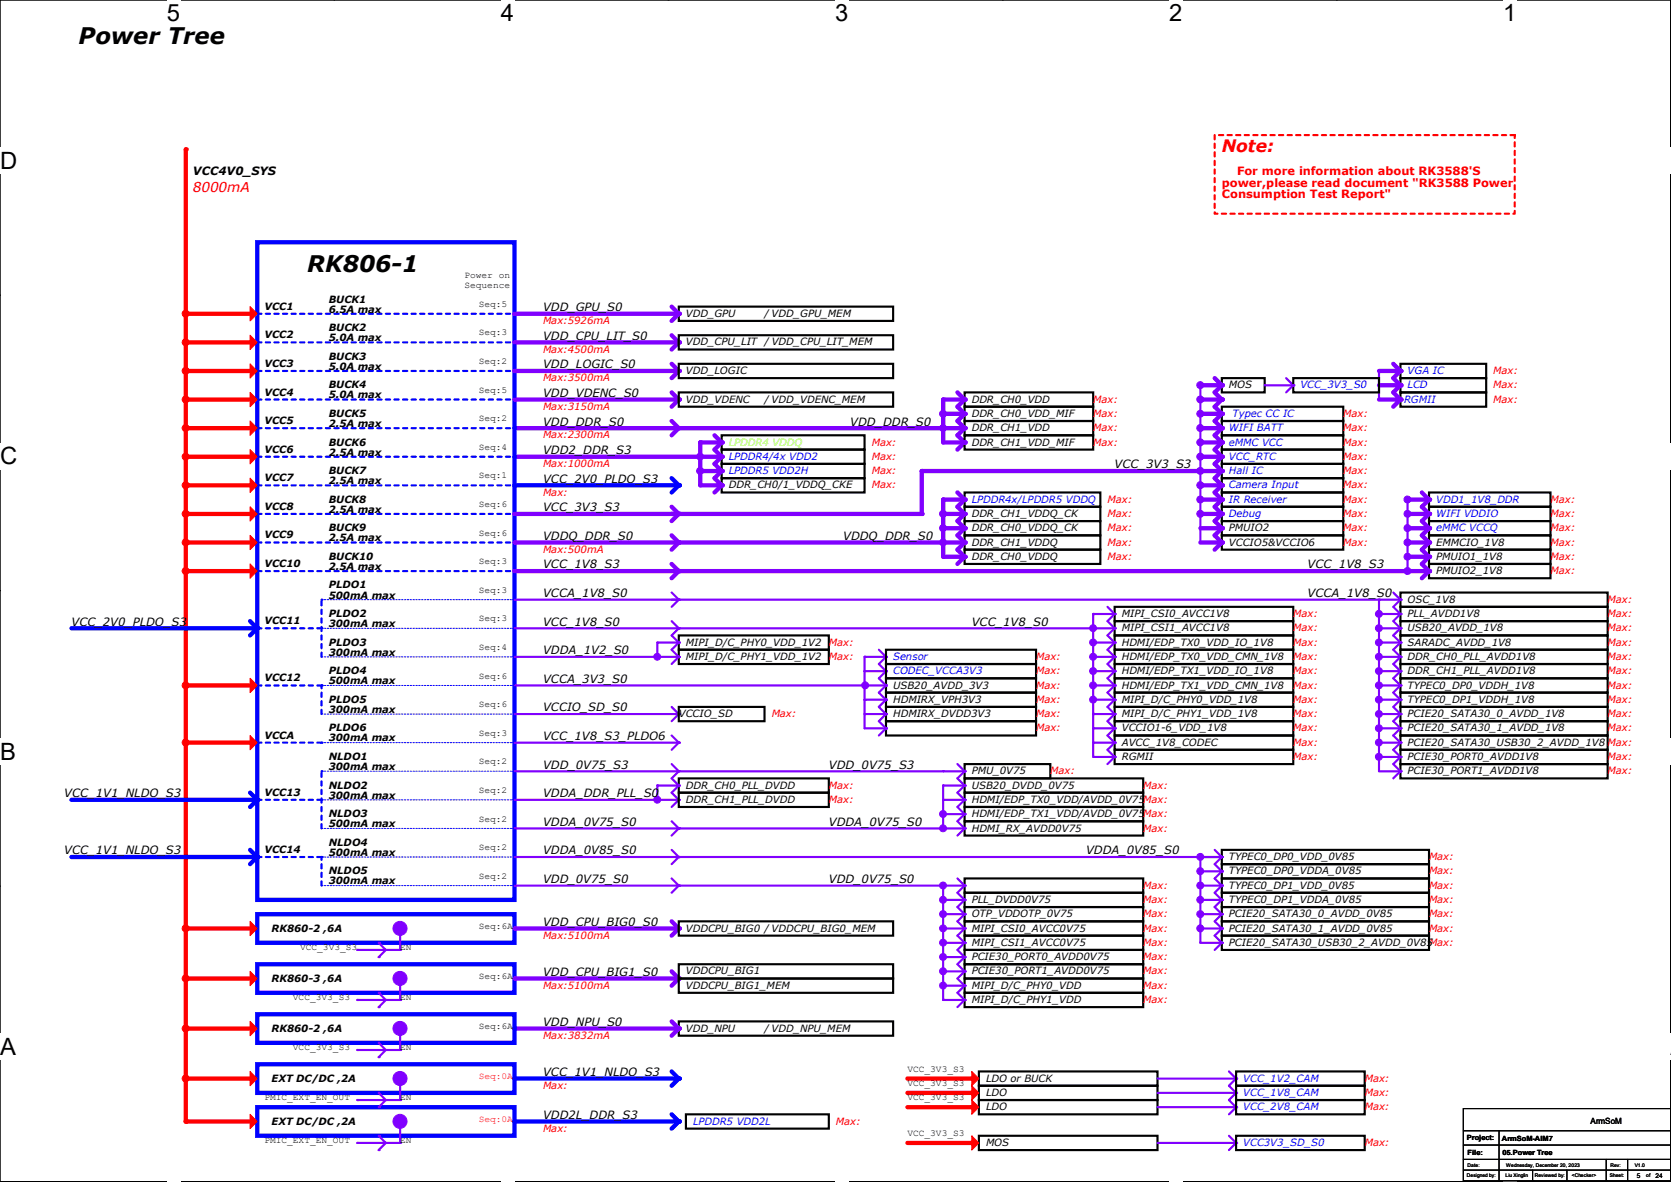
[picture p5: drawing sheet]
<svg xmlns="http://www.w3.org/2000/svg" width="297mm" height="210mm" viewBox="0 0 297 210" stroke-linecap="round" stroke-linejoin="round" font-family="sans-serif">
<defs><g id="words">
<g font-size="4.2">
<text x="29.7" y="3.8">5</text>
<text x="89" y="3.8">4</text>
<text x="148.4" y="3.8">3</text>
<text x="207.8" y="3.8">2</text>
<text x="267.2" y="3.8">1</text>
<text x="0" y="30">D</text>
<text x="0" y="82.5">C</text>
<text x="0" y="135">B</text>
<text x="0" y="187.5">A</text>
<text x="296.9" y="187.5">A</text>
</g>
<g font-size="4.1">
<text x="14" y="7.7">Power Tree</text>
<text x="54.6" y="48.4">RK806-1</text>
</g>
<text font-size="3" fill="#f00" x="217.2" y="27.1">Note:</text>
<text font-size="2.4" fill="#f00" x="34.3" y="34">8000mA</text>
<g font-size="2">
<text x="34.3" y="31.2">VCC4V0_SYS</text>
<text x="96.5" y="55.3">VDD_GPU_S0</text>
<text x="96.5" y="65.4">VDD_LOGIC_S0</text>
<text x="96.5" y="60.4">VDD_CPU_LIT_S0</text>
<text x="96.5" y="70.5">VDD_VDENC_S0</text>
<text x="96.5" y="75.6">VDD_DDR_S0</text>
<text x="151.1" y="75.6">VDD_DDR_S0</text>
<text x="96.5" y="80.7">VDD2_DDR_S3</text>
<text x="198.1" y="83.2">VCC_3V3_S3</text>
<text x="96.5" y="85.8">VCC_2V0_PLDO_S3</text>
<text x="96.5" y="95.9">VDDQ_DDR_S0</text>
<text x="96.5" y="90.8">VCC_3V3_S3</text>
<text x="149.9" y="95.9">VDDQ_DDR_S0</text>
<text x="96.5" y="101">VCC_1V8_S3</text>
<text x="232.4" y="101">VCC_1V8_S3</text>
<text x="96.5" y="106.1">VCCA_1V8_S0</text>
<text x="232.4" y="106.1">VCCA_1V8_S0</text>
<text x="12.7" y="111.2">VCC_2V0_PLDO_S3</text>
<text x="96.5" y="111.2">VCC_1V8_S0</text>
<text x="172.7" y="111.2">VCC_1V8_S0</text>
<text x="96.5" y="116.2">VDDA_1V2_S0</text>
<text x="96.5" y="121.3">VCCA_3V3_S0</text>
<text x="96.5" y="126.4">VCCIO_SD_S0</text>
<text x="96.5" y="131.5">VCC_1V8_S3_PLDO6</text>
<text x="96.5" y="136.6">VDD_0V75_S3</text>
<text x="147.3" y="136.6">VDD_0V75_S3</text>
<text x="11.4" y="141.6">VCC_1V1_NLDO_S3</text>
<text x="96.5" y="141.6">VDDA_DDR_PLL_S0</text>
<text x="96.5" y="146.7">VDDA_0V75_S0</text>
<text x="147.3" y="146.7">VDDA_0V75_S0</text>
<text x="11.4" y="151.8">VCC_1V1_NLDO_S3</text>
<text x="96.5" y="151.8">VDDA_0V85_S0</text>
<text x="193" y="151.8">VDDA_0V85_S0</text>
<text x="96.5" y="156.9">VDD_0V75_S0</text>
<text x="147.3" y="156.9">VDD_0V75_S0</text>
<text x="96.5" y="164.5">VDD_CPU_BIG0_S0</text>
<text x="96.5" y="173.4">VDD_CPU_BIG1_S0</text>
<text x="96.5" y="182.3">VDD_NPU_S0</text>
<text x="96.5" y="191.2">VCC_1V1_NLDO_S3</text>
<text x="96.5" y="198.8">VDD2L_DDR_S3</text>
</g>
<g font-size="2" fill="#f00">
<text x="217.2" y="33.2">power,please read document &quot;RK3588 Power</text>
<text x="217.2" y="35.2">Consumption Test Report&quot;</text>
<text x="219.9" y="31.2">For more information about RK3588'S</text>
</g>
<g font-size="1.8">
<text x="58.4" y="53.8">BUCK1</text>
<text x="47" y="55">VCC1</text>
<text x="58.4" y="55.5">6.5A max</text>
<text x="58.4" y="58.8">BUCK2</text>
<text x="121.9" y="56.3">VDD_GPU</text>
<text x="135.9" y="56.3">/VDD_GPU_MEM</text>
<text x="47" y="60.1">VCC2</text>
<text x="47" y="65.2">VCC3</text>
<text x="58.4" y="63.9">BUCK3</text>
<text x="58.4" y="65.7">5.0A max</text>
<text x="58.4" y="60.6">5.0A max</text>
<text x="121.9" y="61.4">VDD_CPU_LIT /VDD_CPU_LIT_MEM</text>
<text x="47" y="70.3">VCC4</text>
<text x="58.4" y="69">BUCK4</text>
<text x="58.4" y="70.8">5.0A max</text>
<text x="121.9" y="71.5">VDD_VDENC</text>
<text x="121.9" y="66.5">VDD_LOGIC</text>
<text x="135.9" y="71.5">/VDD_VDENC_MEM</text>
<text x="172.7" y="71.5">DDR_CH0_VDD</text>
<text x="218.4" y="69">MOS</text>
<text x="47" y="75.4">VCC5</text>
<text x="58.4" y="74.1">BUCK5</text>
<text x="58.4" y="75.9">2.5A max</text>
<text x="172.7" y="74.1">DDR_CH0_VDD_MIF</text>
<text x="172.7" y="76.6">DDR_CH1_VDD</text>
<text x="47" y="80.4">VCC6</text>
<text x="58.4" y="79.2">BUCK6</text>
<text x="58.4" y="80.9">2.5A max</text>
<text x="172.7" y="79.2">DDR_CH1_VDD_MIF</text>
<text x="47" y="85.5">VCC7</text>
<text x="58.4" y="84.2">BUCK7</text>
<text x="58.4" y="86">2.5A max</text>
<text x="58.4" y="89.3">BUCK8</text>
<text x="129.5" y="86.8">DDR_CH0/1_VDDQ_CKE</text>
<text x="47" y="90.6">VCC8</text>
<text x="47" y="95.7">VCC9</text>
<text x="58.4" y="91.1">2.5A max</text>
<text x="58.4" y="94.4">BUCK9</text>
<text x="172.7" y="94.4">DDR_CH0_VDDQ_CK</text>
<text x="172.7" y="91.9">DDR_CH1_VDDQ_CK</text>
<text x="218.4" y="94.4">PMUIO2</text>
<text x="47" y="100.8">VCC10</text>
<text x="58.4" y="96.2">2.5A max</text>
<text x="58.4" y="99.5">BUCK10</text>
<text x="58.4" y="101.3">2.5A max</text>
<text x="172.7" y="99.5">DDR_CH0_VDDQ</text>
<text x="172.7" y="96.9">DDR_CH1_VDDQ</text>
<text x="218.4" y="96.9">VCCIO5&amp;VCCIO6</text>
<text x="255.3" y="99.5">PMUIO1_1V8</text>
<text x="255.3" y="96.9">EMMCIO_1V8</text>
<text x="58.4" y="104.6">PLDO1</text>
<text x="58.4" y="106.3">500mA max</text>
<text x="250.2" y="107.1">OSC_1V8</text>
<text x="255.3" y="102">PMUIO2_1V8</text>
<text x="47" y="110.9">VCC11</text>
<text x="58.4" y="109.6">PLDO2</text>
<text x="58.4" y="111.4">300mA max</text>
<text x="199.4" y="109.6">MIPI_CSI0_AVCC1V8</text>
<text x="199.4" y="112.2">MIPI_CSI1_AVCC1V8</text>
<text x="250.2" y="109.6">PLL_AVDD1V8</text>
<text x="250.2" y="112.2">USB20_AVDD_1V8</text>
<text x="58.4" y="114.7">PLDO3</text>
<text x="58.4" y="116.5">300mA max</text>
<text x="58.4" y="119.8">PLDO4</text>
<text x="121.9" y="114.7">MIPI_D/C_PHY0_VDD_1V2</text>
<text x="121.9" y="117.3">MIPI_D/C_PHY1_VDD_1V2</text>
<text x="199.4" y="114.7">HDMI/EDP_TX0_VDD_IO_1V8</text>
<text x="199.4" y="117.3">HDMI/EDP_TX0_VDD_CMN_1V8</text>
<text x="199.4" y="119.8">HDMI/EDP_TX1_VDD_IO_1V8</text>
<text x="250.2" y="117.3">DDR_CH0_PLL_AVDD1V8</text>
<text x="250.2" y="119.8">DDR_CH1_PLL_AVDD1V8</text>
<text x="250.2" y="114.7">SARADC_AVDD_1V8</text>
<text x="47" y="121.1">VCC12</text>
<text x="58.4" y="121.6">500mA max</text>
<text x="58.4" y="124.9">PLDO5</text>
<text x="158.7" y="124.9">HDMIRX_VPH3V3</text>
<text x="158.7" y="122.3">USB20_AVDD_3V3</text>
<text x="199.4" y="124.9">MIPI_D/C_PHY0_VDD_1V8</text>
<text x="199.4" y="122.3">HDMI/EDP_TX1_VDD_CMN_1V8</text>
<text x="250.2" y="122.3">TYPEC0_DP0_VDDH_1V8</text>
<text x="250.2" y="124.9">TYPEC0_DP1_VDDH_1V8</text>
<text x="47" y="131.2">VCCA</text>
<text x="58.4" y="126.7">300mA max</text>
<text x="58.4" y="130">PLDO6</text>
<text x="58.4" y="131.7">300mA max</text>
<text x="120.6" y="127.4">VCCIO_SD</text>
<text x="158.7" y="127.4">HDMIRX_DVDD3V3</text>
<text x="199.4" y="130">VCCIO1-6_VDD_1V8</text>
<text x="199.4" y="127.4">MIPI_D/C_PHY1_VDD_1V8</text>
<text x="250.2" y="127.4">PCIE20_SATA30_0_AVDD_1V8</text>
<text x="250.2" y="130">PCIE20_SATA30_1_AVDD_1V8</text>
<text x="58.4" y="135">NLDO1</text>
<text x="58.4" y="136.8">300mA max</text>
<text x="172.7" y="137.6">PMU_0V75</text>
<text x="199.4" y="132.5">AVCC_1V8_CODEC</text>
<text x="199.4" y="135">RGMII</text>
<text x="250.2" y="132.5">PCIE20_SATA30_USB30_2_AVDD_1V8</text>
<text x="250.2" y="135">PCIE30_PORT0_AVDD1V8</text>
<text x="250.2" y="137.6">PCIE30_PORT1_AVDD1V8</text>
<text x="47" y="141.4">VCC13</text>
<text x="58.4" y="140.1">NLDO2</text>
<text x="58.4" y="141.9">300mA max</text>
<text x="121.9" y="140.1">DDR_CH0_PLL_DVDD</text>
<text x="121.9" y="142.7">DDR_CH1_PLL_DVDD</text>
<text x="172.7" y="140.1">USB20_DVDD_0V75</text>
<text x="172.7" y="142.7">HDMI/EDP_TX0_VDD/AVDD_0V75</text>
<text x="58.4" y="145.2">NLDO3</text>
<text x="58.4" y="147">500mA max</text>
<text x="172.7" y="145.2">HDMI/EDP_TX1_VDD/AVDD_0V75</text>
<text x="172.7" y="147.7">HDMI_RX_AVDD0V75</text>
<text x="47" y="151.6">VCC14</text>
<text x="58.4" y="150.3">NLDO4</text>
<text x="58.4" y="152.1">500mA max</text>
<text x="58.4" y="155.4">NLDO5</text>
<text x="218.4" y="155.4">TYPEC0_DP0_VDDA_0V85</text>
<text x="218.4" y="152.8">TYPEC0_DP0_VDD_0V85</text>
<text x="58.4" y="157.1">300mA max</text>
<text x="172.7" y="160.4">PLL_DVDD0V75</text>
<text x="218.4" y="160.4">TYPEC0_DP1_VDDA_0V85</text>
<text x="218.4" y="157.9">TYPEC0_DP1_VDD_0V85</text>
<text x="48.3" y="165.5">RK860-2 ,6A</text>
<text x="121.9" y="165.5">VDDCPU_BIG0 /VDDCPU_BIG0_MEM</text>
<text x="172.7" y="165.5">MIPI_CSI0_AVCC0V75</text>
<text x="172.7" y="163">OTP_VDDOTP_0V75</text>
<text x="218.4" y="163">PCIE20_SATA30_0_AVDD_0V85</text>
<text x="218.4" y="165.5">PCIE20_SATA30_1_AVDD_0V85</text>
<text x="121.9" y="173.1">VDDCPU_BIG1</text>
<text x="172.7" y="168.1">MIPI_CSI1_AVCC0V75</text>
<text x="172.7" y="170.6">PCIE30_PORT0_AVDD0V75</text>
<text x="172.7" y="173.1">PCIE30_PORT1_AVDD0V75</text>
<text x="218.4" y="168.1">PCIE20_SATA30_USB30_2_AVDD_0V85Max:</text>
<text x="48.3" y="174.4">RK860-3 ,6A</text>
<text x="121.9" y="175.7">VDDCPU_BIG1_MEM</text>
<text x="172.7" y="175.7">MIPI_D/C_PHY0_VDD</text>
<text x="172.7" y="178.2">MIPI_D/C_PHY1_VDD</text>
<text x="48.3" y="183.3">RK860-2 ,6A</text>
<text x="121.9" y="183.3">VDD_NPU</text>
<text x="135.9" y="183.3">/VDD_NPU_MEM</text>
<text x="48.3" y="192.2">EXT DC/DC ,2A</text>
<text x="175.3" y="197.3">LDO</text>
<text x="175.3" y="192.2">LDO or BUCK</text>
<text x="175.3" y="194.7">LDO</text>
<text x="48.3" y="199.8">EXT DC/DC ,2A</text>
<text x="175.3" y="203.6">MOS</text>
</g>
<g font-size="1.8" fill="#f00">
<text x="96.5" y="57.6">Max:5926mA</text>
<text x="96.5" y="62.7">Max:4500mA</text>
<text x="96.5" y="67.7">Max:3500mA</text>
<text x="194.3" y="71.5">Max:</text>
<text x="265.4" y="66.5">Max:</text>
<text x="265.4" y="71.5">Max:</text>
<text x="265.4" y="69">Max:</text>
<text x="96.5" y="77.9">Max:2300mA</text>
<text x="96.5" y="72.8">Max:3150mA</text>
<text x="194.3" y="74.1">Max:</text>
<text x="194.3" y="76.6">Max:</text>
<text x="238.8" y="76.6">Max:</text>
<text x="238.8" y="74.1">Max:</text>
<text x="96.5" y="83">Max:1000mA</text>
<text x="154.9" y="79.2">Max:</text>
<text x="154.9" y="81.7">Max:</text>
<text x="194.3" y="79.2">Max:</text>
<text x="238.8" y="81.7">Max:</text>
<text x="238.8" y="79.2">Max:</text>
<text x="96.5" y="88.1">Max:</text>
<text x="154.9" y="84.2">Max:</text>
<text x="154.9" y="86.8">Max:</text>
<text x="196.8" y="89.3">Max:</text>
<text x="238.8" y="84.2">Max:</text>
<text x="238.8" y="86.8">Max:</text>
<text x="238.8" y="89.3">Max:</text>
<text x="275.6" y="89.3">Max:</text>
<text x="196.8" y="91.9">Max:</text>
<text x="196.8" y="94.4">Max:</text>
<text x="238.8" y="91.9">Max:</text>
<text x="238.8" y="94.4">Max:</text>
<text x="275.6" y="91.9">Max:</text>
<text x="275.6" y="94.4">Max:</text>
<text x="96.5" y="98.2">Max:500mA</text>
<text x="196.8" y="96.9">Max:</text>
<text x="196.8" y="99.5">Max:</text>
<text x="238.8" y="96.9">Max:</text>
<text x="275.6" y="96.9">Max:</text>
<text x="275.6" y="99.5">Max:</text>
<text x="275.6" y="102">Max:</text>
<text x="285.8" y="107.1">Max:</text>
<text x="229.9" y="109.6">Max:</text>
<text x="229.9" y="112.2">Max:</text>
<text x="285.8" y="112.2">Max:</text>
<text x="285.8" y="109.6">Max:</text>
<text x="147.3" y="114.7">Max:</text>
<text x="147.3" y="117.3">Max:</text>
<text x="184.1" y="117.3">Max:</text>
<text x="184.1" y="119.8">Max:</text>
<text x="229.9" y="114.7">Max:</text>
<text x="229.9" y="119.8">Max:</text>
<text x="229.9" y="117.3">Max:</text>
<text x="285.8" y="117.3">Max:</text>
<text x="285.8" y="114.7">Max:</text>
<text x="285.8" y="119.8">Max:</text>
<text x="184.1" y="124.9">Max:</text>
<text x="184.1" y="122.3">Max:</text>
<text x="229.9" y="124.9">Max:</text>
<text x="229.9" y="122.3">Max:</text>
<text x="285.8" y="124.9">Max:</text>
<text x="285.8" y="122.3">Max:</text>
<text x="137.2" y="127.4">Max:</text>
<text x="184.1" y="130">Max:</text>
<text x="184.1" y="127.4">Max:</text>
<text x="229.9" y="127.4">Max:</text>
<text x="229.9" y="130">Max:</text>
<text x="285.8" y="130">Max:</text>
<text x="285.8" y="127.4">Max:</text>
<text x="186.7" y="137.6">Max:</text>
<text x="229.9" y="132.5">Max:</text>
<text x="229.9" y="135">Max:</text>
<text x="285.8" y="132.5">Max:</text>
<text x="285.8" y="135">Max:</text>
<text x="285.8" y="137.6">Max:</text>
<text x="147.3" y="140.1">Max:</text>
<text x="147.3" y="142.7">Max:</text>
<text x="203.2" y="140.1">Max:</text>
<text x="203.2" y="142.7">Max:</text>
<text x="203.2" y="145.2">Max:</text>
<text x="203.2" y="147.7">Max:</text>
<text x="254" y="152.8">Max:</text>
<text x="254" y="155.4">Max:</text>
<text x="203.2" y="157.9">Max:</text>
<text x="203.2" y="160.4">Max:</text>
<text x="254" y="160.4">Max:</text>
<text x="254" y="157.9">Max:</text>
<text x="96.5" y="166.8">Max:5100mA</text>
<text x="203.2" y="165.5">Max:</text>
<text x="203.2" y="163">Max:</text>
<text x="254" y="165.5">Max:</text>
<text x="254" y="163">Max:</text>
<text x="203.2" y="170.6">Max:</text>
<text x="203.2" y="168.1">Max:</text>
<text x="203.2" y="173.1">Max:</text>
<text x="96.5" y="175.7">Max:5100mA</text>
<text x="203.2" y="175.7">Max:</text>
<text x="203.2" y="178.2">Max:</text>
<text x="96.5" y="184.6">Max:3832mA</text>
<text x="96.5" y="193.5">Max:</text>
<text x="242.6" y="192.2">Max:</text>
<text x="242.6" y="194.7">Max:</text>
<text x="242.6" y="197.3">Max:</text>
<text x="96.5" y="201.1">Max:</text>
<text x="148.6" y="199.8">Max:</text>
<text x="242.6" y="203.6">Max:</text>
</g>
<g font-size="1.8" fill="#00f">
<text x="231.1" y="69">VCC_3V3_S0</text>
<text x="249.6" y="71.5">RGMII</text>
<text x="250.2" y="69">LCD</text>
<text x="250.2" y="66.5">VGA IC</text>
<text x="218.4" y="76.6">WIFI BATT</text>
<text x="219.1" y="74.1">Typec CC IC</text>
<text x="129.5" y="81.7">LPDDR4/4x VDD2</text>
<text x="218.4" y="81.7">VCC_RTC</text>
<text x="218.4" y="79.2">eMMC VCC</text>
<text x="129.5" y="84.2">LPDDR5 VDD2H</text>
<text x="172.7" y="89.3">LPDDR4x/LPDDR5 VDDQ</text>
<text x="218.4" y="86.8">Camera Input</text>
<text x="218.4" y="89.3">IR Receiver</text>
<text x="218.4" y="84.2">Hall IC</text>
<text x="255.3" y="89.3">VDD1_1V8_DDR</text>
<text x="218.4" y="91.9">Debug</text>
<text x="255.3" y="91.9">WIFI VDDIO</text>
<text x="255.3" y="94.4">eMMC VCCQ</text>
<text x="158.7" y="117.3">Sensor</text>
<text x="158.7" y="119.8">CODEC_VCCA3V3</text>
<text x="221" y="192.2">VCC_1V2_CAM</text>
<text x="221" y="194.7">VCC_1V8_CAM</text>
<text x="221" y="197.3">VCC_2V8_CAM</text>
<text x="123.2" y="199.8">LPDDR5 VDD2L</text>
<text x="221" y="203.6">VCC3V3_SD_S0</text>
</g>
<text font-size="1.8" fill="#80ff00" x="129.5" y="79.2">LPDDR4 VDDQ</text>
<g font-size="1.7">
<text x="82.5" y="49.4">Power on</text>
<text x="82.5" y="51.1">Sequence</text>
<text x="85.1" y="59.6">Seq:3</text>
<text x="85.1" y="54.5">Seq:5</text>
<text x="85.1" y="64.7">Seq:2</text>
<text x="85.1" y="69.8">Seq:5</text>
<text x="85.1" y="74.8">Seq:2</text>
<text x="85.1" y="79.9">Seq:4</text>
<text x="85.1" y="85">Seq:1</text>
<text x="85.1" y="95.2">Seq:6</text>
<text x="85.1" y="90.1">Seq:6</text>
<text x="85.1" y="100.2">Seq:3</text>
<text x="85.1" y="105.3">Seq:3</text>
<text x="85.1" y="110.4">Seq:3</text>
<text x="85.1" y="115.5">Seq:4</text>
<text x="85.1" y="120.6">Seq:6</text>
<text x="85.1" y="125.6">Seq:6</text>
<text x="85.1" y="130.7">Seq:3</text>
<text x="85.1" y="135.8">Seq:2</text>
<text x="85.1" y="140.9">Seq:2</text>
<text x="85.1" y="146">Seq:2</text>
<text x="85.1" y="151">Seq:2</text>
<text x="85.1" y="156.1">Seq:2</text>
<text x="85.1" y="165">Seq:6A</text>
<text x="53.3" y="168.8">VCC_3V3_S3</text>
<text x="71.1" y="168.8">EN</text>
<text x="85.1" y="173.9">Seq:6A</text>
<text x="52.1" y="177.7">VCC_3V3_S3</text>
<text x="71.1" y="177.7">EN</text>
<text x="85.1" y="182.8">Seq:6A</text>
<text x="52.1" y="186.6">VCC_3V3_S3</text>
<text x="71.1" y="186.6">EN</text>
<text x="161.3" y="190.4">VCC_3V3_S3</text>
<text x="47" y="195.5">PMIC_EXT_EN_OUT</text>
<text x="71.1" y="195.5">EN</text>
<text x="161.3" y="193">VCC_3V3_S3</text>
<text x="161.3" y="195.5">VCC_3V3_S3</text>
<text x="47" y="203.1">PMIC_EXT_EN_OUT</text>
<text x="71.1" y="203.1">EN</text>
<text x="161.3" y="201.8">VCC_3V3_S3</text>
</g>
<g font-size="1.7" fill="#f00">
<text x="85.1" y="191.7">Seq:0A</text>
<text x="85.1" y="199.3">Seq:0A</text>
</g>
<text font-size="1.5" x="282.7" y="199.8">ArmSoM</text>
<g font-size="1.3">
<text x="260.7" y="202.6">Project:</text>
<text x="267" y="202.7">ArmSoM-AIM7</text>
<text x="260.9" y="205.1">File:</text>
<text x="267.1" y="205.3">05.Power Tree</text>
</g>
<g font-size="1.1">
<text x="290.9" y="209.3">5</text>
<text x="294.3" y="209.3">24</text>
</g>
<g font-size=".9">
<text x="260.7" y="209.2">Designed by:</text>
<text x="260.9" y="207.3">Date:</text>
<text x="267.6" y="209.2">Liu Xinglin</text>
<text x="267.7" y="207.3">Wednesday, December 20, 2023</text>
<text x="272.8" y="209.2">Reviewed by:</text>
<text x="279.4" y="209.2">&lt;Checker&gt;</text>
<text x="286.1" y="209.1">Sheet:</text>
<text x="286.3" y="207.3">Rev:</text>
<text x="290.6" y="207.3">V1.0</text>
<text x="292.6" y="209.1">of</text>
</g>
</g></defs>
<path d="M0 0h296.9v209.9h-296.9z" fill="none" stroke="#000" stroke-width=".18"/>
<g fill="#fff">
<path d="M29.7 0h2.3v4.7h-2.3z"/>
<path d="M29.7 209.9l2.3 .1z"/>
</g>
<path d="M59.4 0h.1M59.4 209.9h.1" fill="none" stroke="#000" stroke-width=".18"/>
<g fill="#fff">
<path d="M89 0h2.4v4.7h-2.4z"/>
<path d="M89 209.9l2.4 .1z"/>
</g>
<path d="M118.7 0h.1M118.7 209.9h.1" fill="none" stroke="#000" stroke-width=".18"/>
<g fill="#fff">
<path d="M148.4 0h2.4v4.7h-2.4z"/>
<path d="M148.4 209.9l2.4 .1z"/>
</g>
<path d="M178.1 0h.1M178.1 209.9h.1" fill="none" stroke="#000" stroke-width=".18"/>
<g fill="#fff">
<path d="M207.8 0h2.4v4.7h-2.4z"/>
<path d="M207.8 209.9l2.4 .1z"/>
</g>
<path d="M237.5 0h.1M237.5 209.9h.1" fill="none" stroke="#000" stroke-width=".18"/>
<g fill="#fff">
<path d="M267.2 0h2.4v4.7h-2.4z"/>
<path d="M267.2 209.9l2.4 .1z"/>
<path d="M0 26.2h3v4.7h-3z"/>
<path d="M296.9 26.2l.1 4.7z"/>
<path d="M0 78.7h3v4.7h-3z"/>
<path d="M296.9 78.7l.1 4.7z"/>
</g>
<path d="M0 52.5h.1M296.9 52.5h.1" fill="none" stroke="#000" stroke-width=".18"/>
<g fill="#fff">
<path d="M0 131.1h2.8v4.8h-2.8z"/>
<path d="M296.9 131.1l.1 4.8z"/>
</g>
<path d="M0 104.9h.1M296.9 104.9h.1" fill="none" stroke="#000" stroke-width=".18"/>
<g fill="#fff">
<path d="M0 183.6h2.8v4.8h-2.8z"/>
<path d="M296.8 183.6h.2v4.8h-.2z"/>
</g>
<path d="M0 157.4h.1M296.9 157.4h.1" fill="none" stroke="#000" stroke-width=".18"/>
<path d="M174 195.5h31.7v2.5h-31.7z" fill="none" stroke="#000" stroke-width=".38"/>
<path d="M161.3 196.7h11.4" fill="none" stroke="#f00" stroke-width=".76"/>
<circle cx="172.7" cy="196.7" r=".38" fill="#f00"/>
<path d="M172.7 195.5l1.3 1.2-1.3 1.3z" fill-rule="evenodd" fill="#f00" stroke="#f00" stroke-width=".18"/>
<path d="M174 190.4h31.7v2.5h-31.7z" fill="none" stroke="#000" stroke-width=".38"/>
<path d="M161.3 191.6h11.4" fill="none" stroke="#f00" stroke-width=".76"/>
<circle cx="172.7" cy="191.6" r=".38" fill="#f00"/>
<path d="M172.7 190.4l1.3 1.2-1.3 1.3z" fill-rule="evenodd" fill="#f00" stroke="#f00" stroke-width=".18"/>
<path d="M205.7 196.7h14" fill="none" stroke="#8000ff" stroke-width=".38"/>
<circle cx="219.7" cy="196.7" r=".19" fill="#8000ff"/>
<path d="M219.7 196.7l-1.3 1.3" fill="none" stroke="#8000ff" stroke-width=".38"/>
<circle cx="219.7" cy="196.7" r=".19" fill="#8000ff"/>
<path d="M218.4 195.5l1.3 1.2" fill="none" stroke="#8000ff" stroke-width=".38"/>
<circle cx="219.7" cy="196.7" r=".19" fill="#8000ff"/>
<path d="M205.7 191.6h14" fill="none" stroke="#8000ff" stroke-width=".38"/>
<circle cx="219.7" cy="191.6" r=".19" fill="#8000ff"/>
<path d="M219.7 191.6l-1.3 1.3" fill="none" stroke="#8000ff" stroke-width=".38"/>
<circle cx="219.7" cy="191.6" r=".19" fill="#8000ff"/>
<path d="M218.4 190.4l1.3 1.2" fill="none" stroke="#8000ff" stroke-width=".38"/>
<circle cx="219.7" cy="191.6" r=".19" fill="#8000ff"/>
<path d="M174 192.9h31.7v2.6h-31.7z" fill="none" stroke="#000" stroke-width=".38"/>
<path d="M161.3 194.2h11.4" fill="none" stroke="#f00" stroke-width=".76"/>
<circle cx="172.7" cy="194.2" r=".38" fill="#f00"/>
<path d="M172.7 192.9l1.3 1.3-1.3 1.3z" fill-rule="evenodd" fill="#f00" stroke="#f00" stroke-width=".18"/>
<path d="M205.7 194.2h14" fill="none" stroke="#8000ff" stroke-width=".38"/>
<circle cx="219.7" cy="194.2" r=".19" fill="#8000ff"/>
<path d="M219.7 194.2l-1.3 1.3" fill="none" stroke="#8000ff" stroke-width=".38"/>
<circle cx="219.7" cy="194.2" r=".19" fill="#8000ff"/>
<path d="M218.4 192.9l1.3 1.3" fill="none" stroke="#8000ff" stroke-width=".38"/>
<circle cx="219.7" cy="194.2" r=".19" fill="#8000ff"/>
<path d="M219.7 195.5h22.9v2.5h-22.9zM219.7 190.4h22.9v2.5h-22.9zM219.7 192.9h22.9v2.6h-22.9zM174 201.8h31.7v2.5h-31.7z" fill="none" stroke="#000" stroke-width=".38"/>
<path d="M161.3 203.1h11.4" fill="none" stroke="#f00" stroke-width=".76"/>
<circle cx="172.7" cy="203.1" r=".38" fill="#f00"/>
<path d="M172.7 201.8l1.3 1.3-1.3 1.2z" fill-rule="evenodd" fill="#f00" stroke="#f00" stroke-width=".18"/>
<path d="M205.7 203.1h14" fill="none" stroke="#8000ff" stroke-width=".38"/>
<circle cx="219.7" cy="203.1" r=".19" fill="#8000ff"/>
<path d="M219.7 203.1l-1.3 1.2" fill="none" stroke="#8000ff" stroke-width=".38"/>
<circle cx="219.7" cy="203.1" r=".19" fill="#8000ff"/>
<path d="M218.4 201.8l1.3 1.3" fill="none" stroke="#8000ff" stroke-width=".38"/>
<circle cx="219.7" cy="203.1" r=".19" fill="#8000ff"/>
<path d="M219.7 201.8h22.9v2.5h-22.9z" fill="none" stroke="#000" stroke-width=".38"/>
<path d="M228.6 67.2l1.3 1.3" fill="none" stroke="#8000ff" stroke-width=".38"/>
<circle cx="229.9" cy="68.5" r=".19" fill="#8000ff"/>
<path d="M248.9 64.6h15.3v2.6h-15.3zM248.9 67.2h15.3v2.5h-15.3zM248.9 69.7h15.3v2.6h-15.3z" fill="none" stroke="#000" stroke-width=".38"/>
<path d="M248.9 65.9l-1.3 1.3" fill="none" stroke="#8000ff" stroke-width=".76"/>
<circle cx="248.9" cy="65.9" r=".38" fill="#8000ff"/>
<path d="M245.1 65.9h3.8" fill="none" stroke="#8000ff" stroke-width=".76"/>
<circle cx="248.9" cy="65.9" r=".38" fill="#8000ff"/>
<path d="M247.6 64.6l1.3 1.3" fill="none" stroke="#8000ff" stroke-width=".76"/>
<circle cx="248.9" cy="65.9" r=".38" fill="#8000ff"/>
<path d="M245.1 65.9v2.6" fill="none" stroke="#8000ff" stroke-width=".38"/>
<circle cx="245.1" cy="65.9" r=".19" fill="#8000ff"/>
<path d="M248.9 68.5l-1.3 1.2" fill="none" stroke="#8000ff" stroke-width=".76"/>
<circle cx="248.9" cy="68.5" r=".38" fill="#8000ff"/>
<path d="M245.1 68.5h3.8" fill="none" stroke="#8000ff" stroke-width=".76"/>
<circle cx="248.9" cy="68.5" r=".38" fill="#8000ff"/>
<path d="M247.6 67.2l1.3 1.3" fill="none" stroke="#8000ff" stroke-width=".76"/>
<circle cx="248.9" cy="68.5" r=".38" fill="#8000ff"/>
<path d="M171.4 138.3h31.8v2.5h-31.8z" fill="none" stroke="#000" stroke-width=".38"/>
<path d="M245.1 68.5v2.5" fill="none" stroke="#8000ff" stroke-width=".38"/>
<circle cx="245.1" cy="68.5" r=".19" fill="#8000ff"/>
<path d="M248.9 71l-1.3 1.3" fill="none" stroke="#8000ff" stroke-width=".76"/>
<circle cx="248.9" cy="71" r=".38" fill="#8000ff"/>
<path d="M245.1 71h3.8" fill="none" stroke="#8000ff" stroke-width=".76"/>
<circle cx="248.9" cy="71" r=".38" fill="#8000ff"/>
<path d="M247.6 69.7l1.3 1.3" fill="none" stroke="#8000ff" stroke-width=".76"/>
<circle cx="248.9" cy="71" r=".38" fill="#8000ff"/>
<path d="M171.4 139.6l-1.2 1.2" fill="none" stroke="#8000ff" stroke-width=".38"/>
<circle cx="171.4" cy="139.6" r=".19" fill="#8000ff"/>
<path d="M170.2 138.3l1.2 1.3" fill="none" stroke="#8000ff" stroke-width=".38"/>
<circle cx="171.4" cy="139.6" r=".19" fill="#8000ff"/>
<path d="M217.2 95.1h21.6v2.6h-21.6z" fill="none" stroke="#000" stroke-width=".38"/>
<path d="M167.6 139.6h3.8" fill="none" stroke="#8000ff" stroke-width=".38"/>
<circle cx="171.4" cy="139.6" r=".19" fill="#8000ff"/>
<path d="M167.6 139.6v2.5" fill="none" stroke="#8000ff" stroke-width=".38"/>
<circle cx="167.6" cy="139.6" r=".19" fill="#8000ff"/>
<path d="M217.2 96.4l-1.3 1.3" fill="none" stroke="#8000ff" stroke-width=".76"/>
<circle cx="217.2" cy="96.4" r=".38" fill="#8000ff"/>
<path d="M215.9 95.1l1.3 1.3" fill="none" stroke="#8000ff" stroke-width=".76"/>
<circle cx="217.2" cy="96.4" r=".38" fill="#8000ff"/>
<path d="M213.4 96.4h3.8" fill="none" stroke="#8000ff" stroke-width=".76"/>
<circle cx="217.2" cy="96.4" r=".38" fill="#8000ff"/>
<path d="M213.4 93.9v2.5" fill="none" stroke="#8000ff" stroke-width=".38"/>
<circle cx="213.4" cy="93.9" r=".19" fill="#8000ff"/>
<path d="M215.9 24h53.3v14h-53.3z" fill="none" stroke="#f00" stroke-width=".38" stroke-dasharray=".8 .8"/>
<path d="M157.5 120.5h26.6v2.6h-26.6zM157.5 123.1h26.6v2.5h-26.6zM157.5 125.6h26.6v2.5h-26.6z" fill="none" stroke="#000" stroke-width=".38"/>
<path d="M156.2 115.4l1.3 1.3" fill="none" stroke="#8000ff" stroke-width=".38"/>
<circle cx="157.5" cy="116.7" r=".19" fill="#8000ff"/>
<path d="M153.7 116.7h3.8" fill="none" stroke="#8000ff" stroke-width=".38"/>
<circle cx="157.5" cy="116.7" r=".19" fill="#8000ff"/>
<path d="M157.5 116.7l-1.3 1.3" fill="none" stroke="#8000ff" stroke-width=".38"/>
<circle cx="157.5" cy="116.7" r=".19" fill="#8000ff"/>
<path d="M156.2 118l1.3 1.3" fill="none" stroke="#8000ff" stroke-width=".38"/>
<circle cx="157.5" cy="119.3" r=".19" fill="#8000ff"/>
<path d="M157.5 119.3l-1.3 1.2" fill="none" stroke="#8000ff" stroke-width=".38"/>
<circle cx="157.5" cy="119.3" r=".19" fill="#8000ff"/>
<path d="M153.7 119.3h3.8" fill="none" stroke="#8000ff" stroke-width=".38"/>
<circle cx="157.5" cy="119.3" r=".19" fill="#8000ff"/>
<path d="M156.2 120.5l1.3 1.3" fill="none" stroke="#8000ff" stroke-width=".38"/>
<circle cx="157.5" cy="121.8" r=".19" fill="#8000ff"/>
<path d="M153.7 121.8h3.8" fill="none" stroke="#8000ff" stroke-width=".38"/>
<circle cx="157.5" cy="121.8" r=".19" fill="#8000ff"/>
<path d="M157.5 121.8l-1.3 1.3" fill="none" stroke="#8000ff" stroke-width=".38"/>
<circle cx="157.5" cy="121.8" r=".19" fill="#8000ff"/>
<path d="M156.2 123.1l1.3 1.2" fill="none" stroke="#8000ff" stroke-width=".38"/>
<circle cx="157.5" cy="124.3" r=".19" fill="#8000ff"/>
<path d="M157.5 124.3l-1.3 1.3" fill="none" stroke="#8000ff" stroke-width=".38"/>
<circle cx="157.5" cy="124.3" r=".19" fill="#8000ff"/>
<path d="M153.7 124.3h3.8" fill="none" stroke="#8000ff" stroke-width=".38"/>
<circle cx="157.5" cy="124.3" r=".19" fill="#8000ff"/>
<path d="M156.2 125.6l1.3 1.3" fill="none" stroke="#8000ff" stroke-width=".38"/>
<circle cx="157.5" cy="126.9" r=".19" fill="#8000ff"/>
<path d="M153.7 126.9h3.8" fill="none" stroke="#8000ff" stroke-width=".38"/>
<circle cx="157.5" cy="126.9" r=".19" fill="#8000ff"/>
<path d="M157.5 126.9l-1.3 1.2" fill="none" stroke="#8000ff" stroke-width=".38"/>
<circle cx="157.5" cy="126.9" r=".19" fill="#8000ff"/>
<path d="M153.7 121.8v2.5" fill="none" stroke="#8000ff" stroke-width=".38"/>
<circle cx="153.7" cy="121.8" r=".19" fill="#8000ff"/>
<circle cx="153.8" cy="121.8" r=".61" fill="#8000ff" stroke="#8000ff" stroke-width=".18"/>
<path d="M153.7 119.3v2.5" fill="none" stroke="#8000ff" stroke-width=".38"/>
<circle cx="153.7" cy="119.3" r=".19" fill="#8000ff"/>
<path d="M153.7 116.7v2.6" fill="none" stroke="#8000ff" stroke-width=".38"/>
<circle cx="153.7" cy="116.7" r=".19" fill="#8000ff"/>
<path d="M153.7 124.3v2.6" fill="none" stroke="#8000ff" stroke-width=".38"/>
<circle cx="153.7" cy="124.3" r=".19" fill="#8000ff"/>
<path d="M171.4 135.8h15.3v2.5h-15.3z" fill="none" stroke="#000" stroke-width=".38"/>
<path d="M171.4 137l-1.2 1.3" fill="none" stroke="#8000ff" stroke-width=".38"/>
<circle cx="171.4" cy="137" r=".19" fill="#8000ff"/>
<path d="M170.2 135.8l1.2 1.2" fill="none" stroke="#8000ff" stroke-width=".38"/>
<circle cx="171.4" cy="137" r=".19" fill="#8000ff"/>
<path d="M167.6 137h3.8" fill="none" stroke="#8000ff" stroke-width=".38"/>
<circle cx="171.4" cy="137" r=".19" fill="#8000ff"/>
<path d="M167.6 144.7v2.5" fill="none" stroke="#8000ff" stroke-width=".38"/>
<circle cx="167.6" cy="144.7" r=".19" fill="#8000ff"/>
<path d="M167.6 142.1v2.6" fill="none" stroke="#8000ff" stroke-width=".38"/>
<circle cx="167.6" cy="142.1" r=".19" fill="#8000ff"/>
<path d="M198.1 130.7h31.8v2.5h-31.8zM198.1 128.1h31.8v2.6h-31.8zM198.1 133.2h31.8v2.6h-31.8z" fill="none" stroke="#000" stroke-width=".38"/>
<path d="M196.8 128.1l1.3 1.3" fill="none" stroke="#8000ff" stroke-width=".38"/>
<circle cx="198.1" cy="129.4" r=".19" fill="#8000ff"/>
<path d="M194.3 129.4h3.8" fill="none" stroke="#8000ff" stroke-width=".38"/>
<circle cx="198.1" cy="129.4" r=".19" fill="#8000ff"/>
<path d="M198.1 129.4l-1.3 1.3" fill="none" stroke="#8000ff" stroke-width=".38"/>
<circle cx="198.1" cy="129.4" r=".19" fill="#8000ff"/>
<path d="M196.8 130.7l1.3 1.3" fill="none" stroke="#8000ff" stroke-width=".38"/>
<circle cx="198.1" cy="132" r=".19" fill="#8000ff"/>
<path d="M194.3 132h3.8" fill="none" stroke="#8000ff" stroke-width=".38"/>
<circle cx="198.1" cy="132" r=".19" fill="#8000ff"/>
<path d="M198.1 132l-1.3 1.2" fill="none" stroke="#8000ff" stroke-width=".38"/>
<circle cx="198.1" cy="132" r=".19" fill="#8000ff"/>
<path d="M196.8 133.2l1.3 1.3" fill="none" stroke="#8000ff" stroke-width=".38"/>
<circle cx="198.1" cy="134.5" r=".19" fill="#8000ff"/>
<path d="M194.3 134.5h3.8" fill="none" stroke="#8000ff" stroke-width=".38"/>
<circle cx="198.1" cy="134.5" r=".19" fill="#8000ff"/>
<path d="M198.1 134.5l-1.3 1.3" fill="none" stroke="#8000ff" stroke-width=".38"/>
<circle cx="198.1" cy="134.5" r=".19" fill="#8000ff"/>
<path d="M194.3 126.9v2.5" fill="none" stroke="#8000ff" stroke-width=".38"/>
<circle cx="194.3" cy="126.9" r=".19" fill="#8000ff"/>
<path d="M194.3 129.4v2.6" fill="none" stroke="#8000ff" stroke-width=".38"/>
<circle cx="194.3" cy="129.4" r=".19" fill="#8000ff"/>
<path d="M194.3 132v2.5" fill="none" stroke="#8000ff" stroke-width=".38"/>
<circle cx="194.3" cy="132" r=".19" fill="#8000ff"/>
<path d="M157.5 128.1h26.6v2.6h-26.6z" fill="none" stroke="#000" stroke-width=".38"/>
<path d="M156.2 128.1l1.3 1.3" fill="none" stroke="#8000ff" stroke-width=".38"/>
<circle cx="157.5" cy="129.4" r=".19" fill="#8000ff"/>
<path d="M153.7 129.4h3.8" fill="none" stroke="#8000ff" stroke-width=".38"/>
<circle cx="157.5" cy="129.4" r=".19" fill="#8000ff"/>
<path d="M157.5 129.4l-1.3 1.3" fill="none" stroke="#8000ff" stroke-width=".38"/>
<circle cx="157.5" cy="129.4" r=".19" fill="#8000ff"/>
<path d="M153.7 126.9v2.5" fill="none" stroke="#8000ff" stroke-width=".38"/>
<circle cx="153.7" cy="126.9" r=".19" fill="#8000ff"/>
<path d="M213.4 68.5v25.4" fill="none" stroke="#8000ff" stroke-width=".38"/>
<circle cx="213.4" cy="68.5" r=".19" fill="#8000ff"/>
<path d="M250.2 88.8v12.7" fill="none" stroke="#8000ff" stroke-width=".38"/>
<circle cx="250.2" cy="88.8" r=".19" fill="#8000ff"/>
<path d="M45.7 196.7h45.7v5.1h-45.7z" fill="none" stroke="#00f" stroke-width=".76"/>
<path d="M71.1 199.3v3.8" fill="none" stroke="#8000ff" stroke-width=".38"/>
<circle cx="71.1" cy="203.1" r=".19" fill="#8000ff"/>
<path d="M67.3 201.8l1.3 1.3" fill="none" stroke="#8000ff" stroke-width=".38"/>
<circle cx="67.3" cy="201.8" r=".19" fill="#8000ff"/>
<path d="M63.5 203.1h7.6" fill="none" stroke="#8000ff" stroke-width=".38"/>
<circle cx="63.5" cy="203.1" r=".19" fill="#8000ff"/>
<circle cx="71.1" cy="199.2" r="1.25" fill="#8000ff" stroke="#8000ff" stroke-width=".18"/>
<path d="M68.6 203.1l-1.3 1.2" fill="none" stroke="#8000ff" stroke-width=".38"/>
<circle cx="67.3" cy="204.3" r=".19" fill="#8000ff"/>
<path d="M33 199.3h11.4" fill="none" stroke="#f00" stroke-width=".76"/>
<circle cx="33" cy="199.3" r=".38" fill="#f00"/>
<path d="M44.4 198l1.3 1.3-1.3 1.2z" fill-rule="evenodd" fill="#f00" stroke="#f00" stroke-width=".18"/>
<path d="M91.4 199.3h29.2" fill="none" stroke="#00f" stroke-width=".76"/>
<circle cx="120.6" cy="199.3" r=".38" fill="#00f"/>
<path d="M119.4 198l1.2 1.3" fill="none" stroke="#00f" stroke-width=".76"/>
<circle cx="120.6" cy="199.3" r=".38" fill="#00f"/>
<path d="M120.6 199.3l-1.2 1.2" fill="none" stroke="#00f" stroke-width=".76"/>
<circle cx="120.6" cy="199.3" r=".38" fill="#00f"/>
<path d="M217.2 67.2h7.6v2.5h-7.6zM229.9 67.2h15.2v2.5h-15.2zM121.9 198h25.4v2.5h-25.4z" fill="none" stroke="#000" stroke-width=".38"/>
<path d="M224.8 68.5h5.1" fill="none" stroke="#8000ff" stroke-width=".38"/>
<circle cx="229.9" cy="68.5" r=".19" fill="#8000ff"/>
<path d="M229.9 68.5l-1.3 1.2" fill="none" stroke="#8000ff" stroke-width=".38"/>
<circle cx="229.9" cy="68.5" r=".19" fill="#8000ff"/>
<path d="M128.3 77.3h25.4v2.6h-25.4zM128.3 79.9h25.4v2.5h-25.4zM128.3 82.4h25.4v2.6h-25.4zM128.3 85h25.4v2.5h-25.4z" fill="none" stroke="#000" stroke-width=".38"/>
<path d="M127 85l1.3 1.2" fill="none" stroke="#8000ff" stroke-width=".76"/>
<circle cx="128.3" cy="86.2" r=".38" fill="#8000ff"/>
<path d="M128.3 86.2l-1.3 1.3" fill="none" stroke="#8000ff" stroke-width=".76"/>
<circle cx="128.3" cy="86.2" r=".38" fill="#8000ff"/>
<path d="M124.5 78.6h3.8" fill="none" stroke="#8000ff" stroke-width=".76"/>
<circle cx="128.3" cy="78.6" r=".38" fill="#8000ff"/>
<path d="M127 77.3l1.3 1.3" fill="none" stroke="#8000ff" stroke-width=".76"/>
<circle cx="128.3" cy="78.6" r=".38" fill="#8000ff"/>
<path d="M128.3 78.6l-1.3 1.3" fill="none" stroke="#8000ff" stroke-width=".76"/>
<circle cx="128.3" cy="78.6" r=".38" fill="#8000ff"/>
<path d="M124.5 81.2h3.8" fill="none" stroke="#8000ff" stroke-width=".76"/>
<circle cx="128.3" cy="81.2" r=".38" fill="#8000ff"/>
<path d="M127 79.9l1.3 1.3" fill="none" stroke="#8000ff" stroke-width=".76"/>
<circle cx="128.3" cy="81.2" r=".38" fill="#8000ff"/>
<path d="M128.3 81.2l-1.3 1.2" fill="none" stroke="#8000ff" stroke-width=".76"/>
<circle cx="128.3" cy="81.2" r=".38" fill="#8000ff"/>
<path d="M124.5 83.7h3.8" fill="none" stroke="#8000ff" stroke-width=".76"/>
<circle cx="128.3" cy="83.7" r=".38" fill="#8000ff"/>
<path d="M127 82.4l1.3 1.3" fill="none" stroke="#8000ff" stroke-width=".76"/>
<circle cx="128.3" cy="83.7" r=".38" fill="#8000ff"/>
<path d="M128.3 83.7l-1.3 1.3" fill="none" stroke="#8000ff" stroke-width=".76"/>
<circle cx="128.3" cy="83.7" r=".38" fill="#8000ff"/>
<path d="M124.5 78.6v7.6" fill="none" stroke="#8000ff" stroke-width=".76"/>
<circle cx="124.5" cy="78.6" r=".38" fill="#8000ff"/>
<path d="M124.5 86.2h3.8" fill="none" stroke="#8000ff" stroke-width=".76"/>
<circle cx="128.3" cy="86.2" r=".38" fill="#8000ff"/>
<path d="M91.4 81.2h33.1" fill="none" stroke="#8000ff" stroke-width=".76"/>
<circle cx="124.5" cy="81.2" r=".38" fill="#8000ff"/>
<path d="M119.4 74.8l1.2 1.3" fill="none" stroke="#8000ff" stroke-width=".76"/>
<circle cx="120.7" cy="76.1" r=".38" fill="#8000ff"/>
<path d="M120.6 76.1l-1.2 1.2" fill="none" stroke="#8000ff" stroke-width=".76"/>
<circle cx="120.7" cy="76.1" r=".38" fill="#8000ff"/>
<path d="M119.4 91.3h44.4" fill="none" stroke="#8000ff" stroke-width=".76"/>
<circle cx="163.8" cy="91.3" r=".38" fill="#8000ff"/>
<path d="M91.4 76.1h76.2" fill="none" stroke="#8000ff" stroke-width=".76"/>
<circle cx="167.6" cy="76.1" r=".38" fill="#8000ff"/>
<path d="M170.2 77.3l1.2 1.3" fill="none" stroke="#8000ff" stroke-width=".76"/>
<circle cx="171.4" cy="78.6" r=".38" fill="#8000ff"/>
<path d="M171.4 78.6l-1.2 1.3" fill="none" stroke="#8000ff" stroke-width=".76"/>
<circle cx="171.4" cy="78.6" r=".38" fill="#8000ff"/>
<path d="M171.4 69.7h22.9v2.6h-22.9zM171.4 72.3h22.9v2.5h-22.9zM171.4 74.8h22.9v2.5h-22.9z" fill="none" stroke="#000" stroke-width=".38"/>
<path d="M45.7 43.1h45.7v116.8h-45.7z" fill="none" stroke="#00f" stroke-width=".76"/>
<path d="M45.7 60.8h45.7" fill="none" stroke="#00f" stroke-width=".38" stroke-dasharray=".8 .8"/>
<circle cx="91.4" cy="60.8" r=".19" fill="#00f" stroke-dasharray=".8 .8"/>
<path d="M171.4 77.3h22.9v2.6h-22.9z" fill="none" stroke="#000" stroke-width=".38"/>
<path d="M167.6 71h3.8" fill="none" stroke="#8000ff" stroke-width=".76"/>
<circle cx="171.5" cy="71" r=".38" fill="#8000ff"/>
<path d="M170.2 69.7l1.2 1.3" fill="none" stroke="#8000ff" stroke-width=".76"/>
<circle cx="171.5" cy="71" r=".38" fill="#8000ff"/>
<path d="M45.7 65.9h45.7" fill="none" stroke="#00f" stroke-width=".38" stroke-dasharray=".8 .8"/>
<circle cx="91.4" cy="65.9" r=".19" fill="#00f" stroke-dasharray=".8 .8"/>
<path d="M171.4 71l-1.2 1.3" fill="none" stroke="#8000ff" stroke-width=".76"/>
<circle cx="171.5" cy="71" r=".38" fill="#8000ff"/>
<path d="M167.6 73.5h3.8" fill="none" stroke="#8000ff" stroke-width=".76"/>
<circle cx="171.5" cy="73.5" r=".38" fill="#8000ff"/>
<path d="M170.2 72.3l1.2 1.2" fill="none" stroke="#8000ff" stroke-width=".76"/>
<circle cx="171.5" cy="73.5" r=".38" fill="#8000ff"/>
<path d="M45.7 71h45.7" fill="none" stroke="#00f" stroke-width=".38" stroke-dasharray=".8 .8"/>
<circle cx="91.4" cy="71" r=".19" fill="#00f" stroke-dasharray=".8 .8"/>
<path d="M45.7 55.8h45.7" fill="none" stroke="#00f" stroke-width=".38" stroke-dasharray=".8 .8"/>
<circle cx="91.4" cy="55.8" r=".19" fill="#00f" stroke-dasharray=".8 .8"/>
<path d="M171.4 73.5l-1.2 1.3" fill="none" stroke="#8000ff" stroke-width=".76"/>
<circle cx="171.5" cy="73.5" r=".38" fill="#8000ff"/>
<path d="M167.6 76.1h3.8" fill="none" stroke="#8000ff" stroke-width=".76"/>
<circle cx="171.5" cy="76.1" r=".38" fill="#8000ff"/>
<path d="M170.2 74.8l1.2 1.3" fill="none" stroke="#8000ff" stroke-width=".76"/>
<circle cx="171.5" cy="76.1" r=".38" fill="#8000ff"/>
<path d="M171.4 76.1l-1.2 1.2" fill="none" stroke="#8000ff" stroke-width=".76"/>
<circle cx="171.5" cy="76.1" r=".38" fill="#8000ff"/>
<path d="M167.6 78.6h3.8" fill="none" stroke="#8000ff" stroke-width=".76"/>
<circle cx="171.4" cy="78.6" r=".38" fill="#8000ff"/>
<path d="M45.7 81.2h45.7" fill="none" stroke="#00f" stroke-width=".38" stroke-dasharray=".8 .8"/>
<circle cx="91.4" cy="81.2" r=".19" fill="#00f" stroke-dasharray=".8 .8"/>
<path d="M45.7 86.2h45.7" fill="none" stroke="#00f" stroke-width=".38" stroke-dasharray=".8 .8"/>
<circle cx="91.4" cy="86.2" r=".19" fill="#00f" stroke-dasharray=".8 .8"/>
<path d="M45.7 91.3h45.7" fill="none" stroke="#00f" stroke-width=".38" stroke-dasharray=".8 .8"/>
<circle cx="91.4" cy="91.3" r=".19" fill="#00f" stroke-dasharray=".8 .8"/>
<path d="M171.4 87.5h24.2v2.5h-24.2z" fill="none" stroke="#000" stroke-width=".38"/>
<path d="M45.7 76.1h45.7" fill="none" stroke="#00f" stroke-width=".38" stroke-dasharray=".8 .8"/>
<circle cx="91.4" cy="76.1" r=".19" fill="#00f" stroke-dasharray=".8 .8"/>
<path d="M171.4 90h24.2v2.6h-24.2zM171.4 92.6h24.2v2.5h-24.2zM171.4 95.1h24.2v2.6h-24.2z" fill="none" stroke="#000" stroke-width=".38"/>
<path d="M45.7 96.4h45.7" fill="none" stroke="#00f" stroke-width=".38" stroke-dasharray=".8 .8"/>
<circle cx="91.4" cy="96.4" r=".19" fill="#00f" stroke-dasharray=".8 .8"/>
<path d="M171.4 97.7h24.2v2.5h-24.2z" fill="none" stroke="#000" stroke-width=".38"/>
<path d="M120.6 96.4h47" fill="none" stroke="#8000ff" stroke-width=".76"/>
<circle cx="167.6" cy="96.4" r=".38" fill="#8000ff"/>
<path d="M45.7 101.5h45.7" fill="none" stroke="#00f" stroke-width=".38" stroke-dasharray=".8 .8"/>
<circle cx="91.4" cy="101.5" r=".19" fill="#00f" stroke-dasharray=".8 .8"/>
<path d="M167.6 88.8h3.8" fill="none" stroke="#8000ff" stroke-width=".76"/>
<circle cx="171.4" cy="88.8" r=".38" fill="#8000ff"/>
<path d="M171.4 88.8l-1.2 1.2" fill="none" stroke="#8000ff" stroke-width=".76"/>
<circle cx="171.4" cy="88.8" r=".38" fill="#8000ff"/>
<path d="M170.2 87.5l1.2 1.3" fill="none" stroke="#8000ff" stroke-width=".76"/>
<circle cx="171.4" cy="88.8" r=".38" fill="#8000ff"/>
<path d="M57.1 116.7v-10.1" fill="none" stroke="#00f" stroke-width=".38" stroke-dasharray=".8 .8"/>
<circle cx="57.1" cy="106.6" r=".19" fill="#00f" stroke-dasharray=".8 .8"/>
<path d="M167.6 91.3h3.8" fill="none" stroke="#8000ff" stroke-width=".76"/>
<circle cx="171.5" cy="91.3" r=".38" fill="#8000ff"/>
<path d="M171.4 91.3l-1.2 1.3" fill="none" stroke="#8000ff" stroke-width=".76"/>
<circle cx="171.5" cy="91.3" r=".38" fill="#8000ff"/>
<path d="M170.2 90l1.2 1.3" fill="none" stroke="#8000ff" stroke-width=".76"/>
<circle cx="171.5" cy="91.3" r=".38" fill="#8000ff"/>
<path d="M57.1 106.6h34.3M91.4 106.6h.1" fill="none" stroke="#00f" stroke-width=".18" stroke-dasharray=".3 .3"/>
<path d="M167.6 93.9h3.8" fill="none" stroke="#8000ff" stroke-width=".76"/>
<circle cx="171.4" cy="93.9" r=".38" fill="#8000ff"/>
<path d="M171.4 93.9l-1.2 1.2" fill="none" stroke="#8000ff" stroke-width=".76"/>
<circle cx="171.4" cy="93.9" r=".38" fill="#8000ff"/>
<path d="M57.1 116.7h34.3M91.4 116.7h.1" fill="none" stroke="#00f" stroke-width=".18" stroke-dasharray=".3 .3"/>
<path d="M45.7 111.6h11.4" fill="none" stroke="#00f" stroke-width=".38" stroke-dasharray=".8 .8"/>
<circle cx="57.1" cy="111.6" r=".19" fill="#00f" stroke-dasharray=".8 .8"/>
<path d="M170.2 92.6l1.2 1.3" fill="none" stroke="#8000ff" stroke-width=".76"/>
<circle cx="171.4" cy="93.9" r=".38" fill="#8000ff"/>
<path d="M167.6 96.4h3.8" fill="none" stroke="#8000ff" stroke-width=".76"/>
<circle cx="171.5" cy="96.4" r=".38" fill="#8000ff"/>
<path d="M171.4 96.4l-1.2 1.3" fill="none" stroke="#8000ff" stroke-width=".76"/>
<circle cx="171.5" cy="96.4" r=".38" fill="#8000ff"/>
<path d="M57.1 111.6h34.3M91.4 111.6h.1" fill="none" stroke="#00f" stroke-width=".18" stroke-dasharray=".3 .3"/>
<path d="M170.2 95.1l1.2 1.3" fill="none" stroke="#8000ff" stroke-width=".76"/>
<circle cx="171.5" cy="96.4" r=".38" fill="#8000ff"/>
<path d="M170.2 97.7l1.2 1.2" fill="none" stroke="#8000ff" stroke-width=".76"/>
<circle cx="171.4" cy="98.9" r=".38" fill="#8000ff"/>
<path d="M171.4 98.9l-1.2 1.3" fill="none" stroke="#8000ff" stroke-width=".76"/>
<circle cx="171.4" cy="98.9" r=".38" fill="#8000ff"/>
<path d="M45.7 121.8h11.4" fill="none" stroke="#00f" stroke-width=".38" stroke-dasharray=".8 .8"/>
<circle cx="57.1" cy="121.8" r=".19" fill="#00f" stroke-dasharray=".8 .8"/>
<path d="M57.1 126.9v-5.1" fill="none" stroke="#00f" stroke-width=".38" stroke-dasharray=".8 .8"/>
<circle cx="57.1" cy="121.8" r=".19" fill="#00f" stroke-dasharray=".8 .8"/>
<path d="M167.6 88.8v10.1" fill="none" stroke="#8000ff" stroke-width=".76"/>
<circle cx="167.6" cy="88.8" r=".38" fill="#8000ff"/>
<path d="M57.1 126.9h34.3M57.1 121.8h34.3M91.4 126.9h.1M91.4 121.8h.1" fill="none" stroke="#00f" stroke-width=".18" stroke-dasharray=".3 .3"/>
<path d="M45.7 132h11.4" fill="none" stroke="#00f" stroke-width=".38" stroke-dasharray=".8 .8"/>
<circle cx="57.2" cy="132" r=".19" fill="#00f" stroke-dasharray=".8 .8"/>
<path d="M57.1 132h34.3M91.4 132h.1" fill="none" stroke="#00f" stroke-width=".18" stroke-dasharray=".3 .3"/>
<path d="M57.1 147.2v-10.2" fill="none" stroke="#00f" stroke-width=".38" stroke-dasharray=".8 .8"/>
<circle cx="57.2" cy="137" r=".19" fill="#00f" stroke-dasharray=".8 .8"/>
<path d="M57.1 137h34.3M91.4 137h.1M57.1 147.2h34.3M91.4 147.2h.1" fill="none" stroke="#00f" stroke-width=".18" stroke-dasharray=".3 .3"/>
<path d="M45.7 142.1h11.4" fill="none" stroke="#00f" stroke-width=".38" stroke-dasharray=".8 .8"/>
<circle cx="57.1" cy="142.1" r=".19" fill="#00f" stroke-dasharray=".8 .8"/>
<path d="M57.1 142.1h34.3M91.4 142.1h.1" fill="none" stroke="#00f" stroke-width=".18" stroke-dasharray=".3 .3"/>
<path d="M45.7 152.3h11.4" fill="none" stroke="#00f" stroke-width=".38" stroke-dasharray=".8 .8"/>
<circle cx="57.2" cy="152.3" r=".19" fill="#00f" stroke-dasharray=".8 .8"/>
<path d="M57.1 157.4v-5.1" fill="none" stroke="#00f" stroke-width=".38" stroke-dasharray=".8 .8"/>
<circle cx="57.2" cy="152.3" r=".19" fill="#00f" stroke-dasharray=".8 .8"/>
<path d="M57.1 157.4h34.3M57.1 152.3h34.3M91.4 157.4h.1M91.4 152.3h.1" fill="none" stroke="#00f" stroke-width=".18" stroke-dasharray=".3 .3"/>
<path d="M45.7 162.4h45.7v5.1h-45.7z" fill="none" stroke="#00f" stroke-width=".76"/>
<path d="M71.1 165v3.8" fill="none" stroke="#8000ff" stroke-width=".38"/>
<circle cx="71.1" cy="168.8" r=".19" fill="#8000ff"/>
<path d="M67.3 167.5l1.3 1.3" fill="none" stroke="#8000ff" stroke-width=".38"/>
<circle cx="67.3" cy="167.5" r=".19" fill="#8000ff"/>
<path d="M63.5 168.8h7.6" fill="none" stroke="#8000ff" stroke-width=".38"/>
<circle cx="63.5" cy="168.8" r=".19" fill="#8000ff"/>
<circle cx="71.1" cy="165" r="1.25" fill="#8000ff" stroke="#8000ff" stroke-width=".18"/>
<path d="M68.6 168.8l-1.3 1.3" fill="none" stroke="#8000ff" stroke-width=".38"/>
<circle cx="67.3" cy="170.1" r=".19" fill="#8000ff"/>
<path d="M254 90h21.6v2.6h-21.6zM254 92.6h21.6v2.5h-21.6zM254 95.1h21.6v2.6h-21.6zM254 97.7h21.6v2.5h-21.6zM254 100.2h21.6v2.5h-21.6z" fill="none" stroke="#000" stroke-width=".38"/>
<path d="M45.7 171.3h45.7v5.1h-45.7z" fill="none" stroke="#00f" stroke-width=".76"/>
<path d="M71.1 173.9v3.8" fill="none" stroke="#8000ff" stroke-width=".38"/>
<circle cx="71.1" cy="177.7" r=".19" fill="#8000ff"/>
<path d="M67.3 176.4l1.3 1.3" fill="none" stroke="#8000ff" stroke-width=".38"/>
<circle cx="67.3" cy="176.4" r=".19" fill="#8000ff"/>
<path d="M254 87.5h21.6v2.5h-21.6z" fill="none" stroke="#000" stroke-width=".38"/>
<path d="M63.5 177.7h7.6" fill="none" stroke="#8000ff" stroke-width=".38"/>
<circle cx="63.5" cy="177.7" r=".19" fill="#8000ff"/>
<circle cx="71.1" cy="173.8" r="1.25" fill="#8000ff" stroke="#8000ff" stroke-width=".18"/>
<path d="M68.6 177.7l-1.3 1.2" fill="none" stroke="#8000ff" stroke-width=".38"/>
<circle cx="67.3" cy="178.9" r=".19" fill="#8000ff"/>
<path d="M120.6 101.5h133.4" fill="none" stroke="#8000ff" stroke-width=".76"/>
<circle cx="254" cy="101.5" r=".38" fill="#8000ff"/>
<path d="M250.2 91.3h3.8" fill="none" stroke="#8000ff" stroke-width=".76"/>
<circle cx="254" cy="91.3" r=".38" fill="#8000ff"/>
<path d="M254 91.3l-1.3 1.3" fill="none" stroke="#8000ff" stroke-width=".76"/>
<circle cx="254" cy="91.3" r=".38" fill="#8000ff"/>
<path d="M250.2 93.9h3.8" fill="none" stroke="#8000ff" stroke-width=".76"/>
<circle cx="254" cy="93.9" r=".38" fill="#8000ff"/>
<path d="M252.7 90l1.3 1.3" fill="none" stroke="#8000ff" stroke-width=".76"/>
<circle cx="254" cy="91.3" r=".38" fill="#8000ff"/>
<path d="M33 26.5v156.3" fill="none" stroke="#f00" stroke-width=".76"/>
<circle cx="33" cy="26.5" r=".38" fill="#f00"/>
<path d="M250.2 96.4h3.8" fill="none" stroke="#8000ff" stroke-width=".76"/>
<circle cx="254" cy="96.4" r=".38" fill="#8000ff"/>
<path d="M254 93.9l-1.3 1.2" fill="none" stroke="#8000ff" stroke-width=".76"/>
<circle cx="254" cy="93.9" r=".38" fill="#8000ff"/>
<path d="M252.7 92.6l1.3 1.3" fill="none" stroke="#8000ff" stroke-width=".76"/>
<circle cx="254" cy="93.9" r=".38" fill="#8000ff"/>
<path d="M250.2 98.9h3.8" fill="none" stroke="#8000ff" stroke-width=".76"/>
<circle cx="254" cy="98.9" r=".38" fill="#8000ff"/>
<path d="M254 96.4l-1.3 1.3" fill="none" stroke="#8000ff" stroke-width=".76"/>
<circle cx="254" cy="96.4" r=".38" fill="#8000ff"/>
<path d="M252.7 95.1l1.3 1.3" fill="none" stroke="#8000ff" stroke-width=".76"/>
<circle cx="254" cy="96.4" r=".38" fill="#8000ff"/>
<path d="M44.4 54.5l1.3 1.3-1.3 1.2z" fill-rule="evenodd" fill="#f00" stroke="#f00" stroke-width=".18"/>
<path d="M252.7 97.7l1.3 1.2" fill="none" stroke="#8000ff" stroke-width=".76"/>
<circle cx="254" cy="98.9" r=".38" fill="#8000ff"/>
<path d="M33 55.8h11.4" fill="none" stroke="#f00" stroke-width=".76"/>
<circle cx="33" cy="55.8" r=".38" fill="#f00"/>
<path d="M254 98.9l-1.3 1.3" fill="none" stroke="#8000ff" stroke-width=".76"/>
<circle cx="254" cy="98.9" r=".38" fill="#8000ff"/>
<path d="M252.7 100.2l1.3 1.3" fill="none" stroke="#8000ff" stroke-width=".76"/>
<circle cx="254" cy="101.5" r=".38" fill="#8000ff"/>
<path d="M44.4 59.6l1.3 1.2-1.3 1.3z" fill-rule="evenodd" fill="#f00" stroke="#f00" stroke-width=".18"/>
<path d="M33 60.8h11.4" fill="none" stroke="#f00" stroke-width=".76"/>
<circle cx="33" cy="60.8" r=".38" fill="#f00"/>
<path d="M250.2 88.8h3.8" fill="none" stroke="#8000ff" stroke-width=".76"/>
<circle cx="254" cy="88.8" r=".38" fill="#8000ff"/>
<path d="M254 88.8l-1.3 1.2" fill="none" stroke="#8000ff" stroke-width=".76"/>
<circle cx="254" cy="88.8" r=".38" fill="#8000ff"/>
<path d="M252.7 87.5l1.3 1.3" fill="none" stroke="#8000ff" stroke-width=".76"/>
<circle cx="254" cy="88.8" r=".38" fill="#8000ff"/>
<path d="M44.4 64.6l1.3 1.3-1.3 1.3z" fill-rule="evenodd" fill="#f00" stroke="#f00" stroke-width=".18"/>
<path d="M33 65.9h11.4" fill="none" stroke="#f00" stroke-width=".76"/>
<circle cx="33" cy="65.9" r=".38" fill="#f00"/>
<path d="M44.4 69.7l1.3 1.3-1.3 1.3z" fill-rule="evenodd" fill="#f00" stroke="#f00" stroke-width=".18"/>
<path d="M33 71h11.4" fill="none" stroke="#f00" stroke-width=".76"/>
<circle cx="33" cy="71" r=".38" fill="#f00"/>
<path d="M44.4 74.8l1.3 1.3-1.3 1.2z" fill-rule="evenodd" fill="#f00" stroke="#f00" stroke-width=".18"/>
<path d="M33 76.1h11.4" fill="none" stroke="#f00" stroke-width=".76"/>
<circle cx="33" cy="76.1" r=".38" fill="#f00"/>
<path d="M44.4 79.9l1.3 1.3-1.3 1.2z" fill-rule="evenodd" fill="#f00" stroke="#f00" stroke-width=".18"/>
<path d="M33 81.2h11.4" fill="none" stroke="#f00" stroke-width=".76"/>
<circle cx="33" cy="81.2" r=".38" fill="#f00"/>
<path d="M44.4 85l1.3 1.2-1.3 1.3z" fill-rule="evenodd" fill="#f00" stroke="#f00" stroke-width=".18"/>
<path d="M33 86.2h11.4" fill="none" stroke="#f00" stroke-width=".76"/>
<circle cx="33" cy="86.2" r=".38" fill="#f00"/>
<path d="M44.4 90l1.3 1.3-1.3 1.3z" fill-rule="evenodd" fill="#f00" stroke="#f00" stroke-width=".18"/>
<path d="M33 91.3h11.4" fill="none" stroke="#f00" stroke-width=".76"/>
<circle cx="33" cy="91.3" r=".38" fill="#f00"/>
<path d="M44.4 95.1l1.3 1.3-1.3 1.3z" fill-rule="evenodd" fill="#f00" stroke="#f00" stroke-width=".18"/>
<path d="M33 96.4h11.4" fill="none" stroke="#f00" stroke-width=".76"/>
<circle cx="33" cy="96.4" r=".38" fill="#f00"/>
<path d="M44.4 100.2l1.3 1.3-1.3 1.2z" fill-rule="evenodd" fill="#f00" stroke="#f00" stroke-width=".18"/>
<path d="M33 101.5h11.4" fill="none" stroke="#f00" stroke-width=".76"/>
<circle cx="33" cy="101.5" r=".38" fill="#f00"/>
<path d="M44.4 120.5l1.3 1.3-1.3 1.3z" fill-rule="evenodd" fill="#f00" stroke="#f00" stroke-width=".18"/>
<path d="M33 121.8h11.4" fill="none" stroke="#f00" stroke-width=".76"/>
<circle cx="33" cy="121.8" r=".38" fill="#f00"/>
<path d="M254 101.5l-1.3 1.2" fill="none" stroke="#8000ff" stroke-width=".76"/>
<circle cx="254" cy="101.5" r=".38" fill="#8000ff"/>
<path d="M33 165h11.4" fill="none" stroke="#f00" stroke-width=".76"/>
<circle cx="33" cy="165" r=".38" fill="#f00"/>
<path d="M44.4 163.7l1.3 1.3-1.3 1.2z" fill-rule="evenodd" fill="#f00" stroke="#f00" stroke-width=".18"/>
<path d="M33 173.9h11.4" fill="none" stroke="#f00" stroke-width=".76"/>
<circle cx="33" cy="173.9" r=".38" fill="#f00"/>
<path d="M44.4 172.6l1.3 1.3-1.3 1.2z" fill-rule="evenodd" fill="#f00" stroke="#f00" stroke-width=".18"/>
<path d="M198.1 110.4h31.8v2.5h-31.8zM198.1 107.8h31.8v2.6h-31.8zM198.1 115.4h31.8v2.6h-31.8zM198.1 112.9h31.8v2.5h-31.8zM198.1 120.5h31.8v2.6h-31.8z" fill="none" stroke="#000" stroke-width=".38"/>
<path d="M119.4 105.3l1.2 1.3" fill="none" stroke="#8000ff" stroke-width=".38"/>
<circle cx="120.7" cy="106.6" r=".19" fill="#8000ff"/>
<path d="M120.6 106.6l-1.2 1.2" fill="none" stroke="#8000ff" stroke-width=".38"/>
<circle cx="120.7" cy="106.6" r=".19" fill="#8000ff"/>
<path d="M198.1 118h31.8v2.5h-31.8z" fill="none" stroke="#000" stroke-width=".38"/>
<path d="M91.4 106.6h29.2" fill="none" stroke="#8000ff" stroke-width=".38"/>
<circle cx="120.7" cy="106.6" r=".19" fill="#8000ff"/>
<path d="M120.6 111.6h77.5" fill="none" stroke="#8000ff" stroke-width=".38"/>
<circle cx="198.1" cy="111.6" r=".19" fill="#8000ff"/>
<path d="M194.3 109.1h3.8" fill="none" stroke="#8000ff" stroke-width=".38"/>
<circle cx="198.1" cy="109.1" r=".19" fill="#8000ff"/>
<path d="M119.4 110.4l1.2 1.2" fill="none" stroke="#8000ff" stroke-width=".38"/>
<circle cx="120.7" cy="111.6" r=".19" fill="#8000ff"/>
<path d="M120.6 111.6l-1.2 1.3" fill="none" stroke="#8000ff" stroke-width=".38"/>
<circle cx="120.7" cy="111.6" r=".19" fill="#8000ff"/>
<path d="M196.8 107.8l1.3 1.3" fill="none" stroke="#8000ff" stroke-width=".38"/>
<circle cx="198.1" cy="109.1" r=".19" fill="#8000ff"/>
<path d="M198.1 109.1l-1.3 1.3" fill="none" stroke="#8000ff" stroke-width=".38"/>
<circle cx="198.1" cy="109.1" r=".19" fill="#8000ff"/>
<path d="M91.4 111.6h29.2" fill="none" stroke="#8000ff" stroke-width=".38"/>
<circle cx="120.7" cy="111.6" r=".19" fill="#8000ff"/>
<path d="M194.3 114.2h3.8" fill="none" stroke="#8000ff" stroke-width=".38"/>
<circle cx="198.1" cy="114.2" r=".19" fill="#8000ff"/>
<path d="M196.8 112.9l1.3 1.3" fill="none" stroke="#8000ff" stroke-width=".38"/>
<circle cx="198.1" cy="114.2" r=".19" fill="#8000ff"/>
<path d="M198.1 114.2l-1.3 1.2" fill="none" stroke="#8000ff" stroke-width=".38"/>
<circle cx="198.1" cy="114.2" r=".19" fill="#8000ff"/>
<path d="M91.4 116.7h29.2" fill="none" stroke="#8000ff" stroke-width=".38"/>
<circle cx="120.7" cy="116.7" r=".19" fill="#8000ff"/>
<path d="M194.3 116.7h3.8" fill="none" stroke="#8000ff" stroke-width=".38"/>
<circle cx="198.1" cy="116.7" r=".19" fill="#8000ff"/>
<path d="M196.8 115.4l1.3 1.3" fill="none" stroke="#8000ff" stroke-width=".38"/>
<circle cx="198.1" cy="116.7" r=".19" fill="#8000ff"/>
<path d="M198.1 116.7l-1.3 1.3" fill="none" stroke="#8000ff" stroke-width=".38"/>
<circle cx="198.1" cy="116.7" r=".19" fill="#8000ff"/>
<path d="M194.3 119.3h3.8" fill="none" stroke="#8000ff" stroke-width=".38"/>
<circle cx="198.1" cy="119.3" r=".19" fill="#8000ff"/>
<path d="M196.8 118l1.3 1.3" fill="none" stroke="#8000ff" stroke-width=".38"/>
<circle cx="198.1" cy="119.3" r=".19" fill="#8000ff"/>
<path d="M198.1 119.3l-1.3 1.2" fill="none" stroke="#8000ff" stroke-width=".38"/>
<circle cx="198.1" cy="119.3" r=".19" fill="#8000ff"/>
<path d="M119.4 125.6l1.2 1.3" fill="none" stroke="#8000ff" stroke-width=".38"/>
<circle cx="120.7" cy="126.9" r=".19" fill="#8000ff"/>
<path d="M194.3 121.8h3.8" fill="none" stroke="#8000ff" stroke-width=".38"/>
<circle cx="198.1" cy="121.8" r=".19" fill="#8000ff"/>
<path d="M196.8 120.5l1.3 1.3" fill="none" stroke="#8000ff" stroke-width=".38"/>
<circle cx="198.1" cy="121.8" r=".19" fill="#8000ff"/>
<path d="M198.1 121.8l-1.3 1.3" fill="none" stroke="#8000ff" stroke-width=".38"/>
<circle cx="198.1" cy="121.8" r=".19" fill="#8000ff"/>
<path d="M120.6 126.9l-1.2 1.2" fill="none" stroke="#8000ff" stroke-width=".38"/>
<circle cx="120.7" cy="126.9" r=".19" fill="#8000ff"/>
<path d="M91.4 126.9h29.2" fill="none" stroke="#8000ff" stroke-width=".38"/>
<circle cx="120.7" cy="126.9" r=".19" fill="#8000ff"/>
<path d="M194.3 109.1v17.8" fill="none" stroke="#8000ff" stroke-width=".38"/>
<circle cx="194.3" cy="109.1" r=".19" fill="#8000ff"/>
<path d="M119.4 130.7l1.2 1.3" fill="none" stroke="#8000ff" stroke-width=".38"/>
<circle cx="120.7" cy="132" r=".19" fill="#8000ff"/>
<path d="M120.6 132l-1.2 1.2" fill="none" stroke="#8000ff" stroke-width=".38"/>
<circle cx="120.7" cy="132" r=".19" fill="#8000ff"/>
<path d="M120.6 112.9h26.7v2.5h-26.7z" fill="none" stroke="#000" stroke-width=".38"/>
<path d="M91.4 132h29.2" fill="none" stroke="#8000ff" stroke-width=".38"/>
<circle cx="120.7" cy="132" r=".19" fill="#8000ff"/>
<path d="M120.6 115.4h26.7v2.6h-26.7z" fill="none" stroke="#000" stroke-width=".38"/>
<path d="M119.4 135.8l1.2 1.2" fill="none" stroke="#8000ff" stroke-width=".38"/>
<circle cx="120.6" cy="137" r=".19" fill="#8000ff"/>
<path d="M119.4 112.9l1.2 1.3" fill="none" stroke="#8000ff" stroke-width=".38"/>
<circle cx="120.7" cy="114.2" r=".19" fill="#8000ff"/>
<path d="M116.8 114.2h3.8" fill="none" stroke="#8000ff" stroke-width=".38"/>
<circle cx="120.7" cy="114.2" r=".19" fill="#8000ff"/>
<path d="M120.6 114.2l-1.2 1.2" fill="none" stroke="#8000ff" stroke-width=".38"/>
<circle cx="120.7" cy="114.2" r=".19" fill="#8000ff"/>
<path d="M120.6 137l-1.2 1.3" fill="none" stroke="#8000ff" stroke-width=".38"/>
<circle cx="120.6" cy="137" r=".19" fill="#8000ff"/>
<path d="M91.4 137h29.2" fill="none" stroke="#8000ff" stroke-width=".38"/>
<circle cx="120.6" cy="137" r=".19" fill="#8000ff"/>
<path d="M119.4 115.4l1.2 1.3" fill="none" stroke="#8000ff" stroke-width=".38"/>
<circle cx="120.7" cy="116.7" r=".19" fill="#8000ff"/>
<path d="M119.4 140.8l1.2 1.3" fill="none" stroke="#8000ff" stroke-width=".38"/>
<circle cx="120.6" cy="142.1" r=".19" fill="#8000ff"/>
<path d="M120.6 142.1l-1.2 1.3" fill="none" stroke="#8000ff" stroke-width=".38"/>
<circle cx="120.6" cy="142.1" r=".19" fill="#8000ff"/>
<path d="M120.6 116.7l-1.2 1.3" fill="none" stroke="#8000ff" stroke-width=".38"/>
<circle cx="120.7" cy="116.7" r=".19" fill="#8000ff"/>
<path d="M91.4 142.1h29.2" fill="none" stroke="#8000ff" stroke-width=".38"/>
<circle cx="120.6" cy="142.1" r=".19" fill="#8000ff"/>
<path d="M157.5 115.4h26.6v2.6h-26.6z" fill="none" stroke="#000" stroke-width=".38"/>
<path d="M119.4 145.9l1.2 1.3" fill="none" stroke="#8000ff" stroke-width=".38"/>
<circle cx="120.6" cy="147.2" r=".19" fill="#8000ff"/>
<path d="M116.8 114.2v2.5" fill="none" stroke="#8000ff" stroke-width=".38"/>
<circle cx="116.8" cy="114.2" r=".19" fill="#8000ff"/>
<path d="M120.6 147.2l-1.2 1.3" fill="none" stroke="#8000ff" stroke-width=".38"/>
<circle cx="120.6" cy="147.2" r=".19" fill="#8000ff"/>
<path d="M91.4 147.2h29.2" fill="none" stroke="#8000ff" stroke-width=".38"/>
<circle cx="120.6" cy="147.2" r=".19" fill="#8000ff"/>
<path d="M198.1 111.6l-1.3 1.3" fill="none" stroke="#8000ff" stroke-width=".38"/>
<circle cx="198.1" cy="111.6" r=".19" fill="#8000ff"/>
<path d="M196.8 110.4l1.3 1.2" fill="none" stroke="#8000ff" stroke-width=".38"/>
<circle cx="198.1" cy="111.6" r=".19" fill="#8000ff"/>
<path d="M119.4 151l1.2 1.3" fill="none" stroke="#8000ff" stroke-width=".38"/>
<circle cx="120.6" cy="152.3" r=".19" fill="#8000ff"/>
<path d="M120.6 152.3l-1.2 1.2" fill="none" stroke="#8000ff" stroke-width=".38"/>
<circle cx="120.6" cy="152.3" r=".19" fill="#8000ff"/>
<path d="M91.4 152.3h29.2" fill="none" stroke="#8000ff" stroke-width=".38"/>
<circle cx="120.6" cy="152.3" r=".19" fill="#8000ff"/>
<path d="M119.4 156.1l1.2 1.3" fill="none" stroke="#8000ff" stroke-width=".38"/>
<circle cx="120.7" cy="157.4" r=".19" fill="#8000ff"/>
<path d="M120.6 157.4l-1.2 1.2" fill="none" stroke="#8000ff" stroke-width=".38"/>
<circle cx="120.7" cy="157.4" r=".19" fill="#8000ff"/>
<path d="M91.4 157.4h29.2" fill="none" stroke="#8000ff" stroke-width=".38"/>
<circle cx="120.7" cy="157.4" r=".19" fill="#8000ff"/>
<path d="M248.9 115.4h36.8v2.6h-36.8zM248.9 118h36.8v2.5h-36.8zM248.9 120.5h36.8v2.6h-36.8zM248.9 125.6h36.8v2.5h-36.8zM248.9 128.1h36.8v2.6h-36.8zM248.9 130.7h36.8v2.5h-36.8z" fill="none" stroke="#000" stroke-width=".38"/>
<path d="M119.4 106.6h125.7" fill="none" stroke="#8000ff" stroke-width=".38"/>
<circle cx="245.1" cy="106.6" r=".19" fill="#8000ff"/>
<path d="M248.9 105.3h36.8v2.5h-36.8zM248.9 107.8h36.8v2.6h-36.8zM248.9 110.4h36.8v2.5h-36.8zM248.9 112.9h36.8v2.5h-36.8zM248.9 133.2h36.8v2.6h-36.8zM248.9 135.8h36.8v2.5h-36.8zM248.9 123.1h36.8v2.5h-36.8z" fill="none" stroke="#000" stroke-width=".38"/>
<path d="M248.9 116.7l-1.3 1.3" fill="none" stroke="#8000ff" stroke-width=".38"/>
<circle cx="248.9" cy="116.7" r=".19" fill="#8000ff"/>
<path d="M245.1 119.3h3.8" fill="none" stroke="#8000ff" stroke-width=".38"/>
<circle cx="248.9" cy="119.3" r=".19" fill="#8000ff"/>
<path d="M247.6 118l1.3 1.3" fill="none" stroke="#8000ff" stroke-width=".38"/>
<circle cx="248.9" cy="119.3" r=".19" fill="#8000ff"/>
<path d="M248.9 119.3l-1.3 1.2" fill="none" stroke="#8000ff" stroke-width=".38"/>
<circle cx="248.9" cy="119.3" r=".19" fill="#8000ff"/>
<path d="M245.1 121.8h3.8" fill="none" stroke="#8000ff" stroke-width=".38"/>
<circle cx="248.9" cy="121.8" r=".19" fill="#8000ff"/>
<path d="M247.6 120.5l1.3 1.3" fill="none" stroke="#8000ff" stroke-width=".38"/>
<circle cx="248.9" cy="121.8" r=".19" fill="#8000ff"/>
<path d="M248.9 121.8l-1.3 1.3" fill="none" stroke="#8000ff" stroke-width=".38"/>
<circle cx="248.9" cy="121.8" r=".19" fill="#8000ff"/>
<path d="M245.1 124.3h3.8" fill="none" stroke="#8000ff" stroke-width=".38"/>
<circle cx="248.9" cy="124.3" r=".19" fill="#8000ff"/>
<path d="M247.6 123.1l1.3 1.2" fill="none" stroke="#8000ff" stroke-width=".38"/>
<circle cx="248.9" cy="124.3" r=".19" fill="#8000ff"/>
<path d="M248.9 124.3l-1.3 1.3" fill="none" stroke="#8000ff" stroke-width=".38"/>
<circle cx="248.9" cy="124.3" r=".19" fill="#8000ff"/>
<path d="M245.1 126.9h3.8" fill="none" stroke="#8000ff" stroke-width=".38"/>
<circle cx="248.9" cy="126.9" r=".19" fill="#8000ff"/>
<path d="M247.6 125.6l1.3 1.3" fill="none" stroke="#8000ff" stroke-width=".38"/>
<circle cx="248.9" cy="126.9" r=".19" fill="#8000ff"/>
<path d="M248.9 126.9l-1.3 1.2" fill="none" stroke="#8000ff" stroke-width=".38"/>
<circle cx="248.9" cy="126.9" r=".19" fill="#8000ff"/>
<path d="M245.1 129.4h3.8" fill="none" stroke="#8000ff" stroke-width=".38"/>
<circle cx="248.9" cy="129.4" r=".19" fill="#8000ff"/>
<path d="M247.6 128.1l1.3 1.3" fill="none" stroke="#8000ff" stroke-width=".38"/>
<circle cx="248.9" cy="129.4" r=".19" fill="#8000ff"/>
<path d="M248.9 129.4l-1.3 1.3" fill="none" stroke="#8000ff" stroke-width=".38"/>
<circle cx="248.9" cy="129.4" r=".19" fill="#8000ff"/>
<path d="M245.1 132h3.8" fill="none" stroke="#8000ff" stroke-width=".38"/>
<circle cx="248.9" cy="132" r=".19" fill="#8000ff"/>
<path d="M247.6 130.7l1.3 1.3" fill="none" stroke="#8000ff" stroke-width=".38"/>
<circle cx="248.9" cy="132" r=".19" fill="#8000ff"/>
<path d="M248.9 132l-1.3 1.2" fill="none" stroke="#8000ff" stroke-width=".38"/>
<circle cx="248.9" cy="132" r=".19" fill="#8000ff"/>
<path d="M245.1 134.5h3.8" fill="none" stroke="#8000ff" stroke-width=".38"/>
<circle cx="248.9" cy="134.5" r=".19" fill="#8000ff"/>
<path d="M247.6 133.2l1.3 1.3" fill="none" stroke="#8000ff" stroke-width=".38"/>
<circle cx="248.9" cy="134.5" r=".19" fill="#8000ff"/>
<path d="M248.9 134.5l-1.3 1.3" fill="none" stroke="#8000ff" stroke-width=".38"/>
<circle cx="248.9" cy="134.5" r=".19" fill="#8000ff"/>
<path d="M245.1 137h3.8" fill="none" stroke="#8000ff" stroke-width=".38"/>
<circle cx="248.9" cy="137" r=".19" fill="#8000ff"/>
<path d="M247.6 135.8l1.3 1.2" fill="none" stroke="#8000ff" stroke-width=".38"/>
<circle cx="248.9" cy="137" r=".19" fill="#8000ff"/>
<path d="M248.9 137l-1.3 1.3" fill="none" stroke="#8000ff" stroke-width=".38"/>
<circle cx="248.9" cy="137" r=".19" fill="#8000ff"/>
<path d="M245.1 106.6h3.8" fill="none" stroke="#8000ff" stroke-width=".38"/>
<circle cx="248.9" cy="106.6" r=".19" fill="#8000ff"/>
<path d="M247.6 105.3l1.3 1.3" fill="none" stroke="#8000ff" stroke-width=".38"/>
<circle cx="248.9" cy="106.6" r=".19" fill="#8000ff"/>
<path d="M248.9 106.6l-1.3 1.2" fill="none" stroke="#8000ff" stroke-width=".38"/>
<circle cx="248.9" cy="106.6" r=".19" fill="#8000ff"/>
<path d="M245.1 109.1h3.8" fill="none" stroke="#8000ff" stroke-width=".38"/>
<circle cx="248.9" cy="109.1" r=".19" fill="#8000ff"/>
<path d="M247.6 107.8l1.3 1.3" fill="none" stroke="#8000ff" stroke-width=".38"/>
<circle cx="248.9" cy="109.1" r=".19" fill="#8000ff"/>
<path d="M248.9 109.1l-1.3 1.3" fill="none" stroke="#8000ff" stroke-width=".38"/>
<circle cx="248.9" cy="109.1" r=".19" fill="#8000ff"/>
<path d="M245.1 111.6h3.8" fill="none" stroke="#8000ff" stroke-width=".38"/>
<circle cx="248.9" cy="111.6" r=".19" fill="#8000ff"/>
<path d="M247.6 110.4l1.3 1.2" fill="none" stroke="#8000ff" stroke-width=".38"/>
<circle cx="248.9" cy="111.6" r=".19" fill="#8000ff"/>
<path d="M248.9 111.6l-1.3 1.3" fill="none" stroke="#8000ff" stroke-width=".38"/>
<circle cx="248.9" cy="111.6" r=".19" fill="#8000ff"/>
<path d="M245.1 114.2h3.8" fill="none" stroke="#8000ff" stroke-width=".38"/>
<circle cx="248.9" cy="114.2" r=".19" fill="#8000ff"/>
<path d="M247.6 112.9l1.3 1.3" fill="none" stroke="#8000ff" stroke-width=".38"/>
<circle cx="248.9" cy="114.2" r=".19" fill="#8000ff"/>
<path d="M248.9 114.2l-1.3 1.2" fill="none" stroke="#8000ff" stroke-width=".38"/>
<circle cx="248.9" cy="114.2" r=".19" fill="#8000ff"/>
<path d="M245.1 106.6v10.1" fill="none" stroke="#8000ff" stroke-width=".38"/>
<circle cx="245.1" cy="106.6" r=".19" fill="#8000ff"/>
<path d="M245.1 116.7v20.3" fill="none" stroke="#8000ff" stroke-width=".38"/>
<circle cx="245.1" cy="116.7" r=".19" fill="#8000ff"/>
<path d="M120.6 125.6h15.3v2.5h-15.3zM120.6 138.3h26.7v2.5h-26.7zM120.6 140.8h26.7v2.6h-26.7z" fill="none" stroke="#000" stroke-width=".38"/>
<path d="M120.6 139.6l-1.2 1.2" fill="none" stroke="#8000ff" stroke-width=".38"/>
<circle cx="120.6" cy="139.6" r=".19" fill="#8000ff"/>
<path d="M119.4 138.3l1.2 1.3" fill="none" stroke="#8000ff" stroke-width=".38"/>
<circle cx="120.6" cy="139.6" r=".19" fill="#8000ff"/>
<path d="M116.8 139.6h3.8" fill="none" stroke="#8000ff" stroke-width=".38"/>
<circle cx="120.6" cy="139.6" r=".19" fill="#8000ff"/>
<path d="M116.8 139.6v2.5" fill="none" stroke="#8000ff" stroke-width=".38"/>
<circle cx="116.8" cy="139.6" r=".19" fill="#8000ff"/>
<path d="M171.4 140.8h31.8v2.6h-31.8zM171.4 145.9h31.8v2.6h-31.8zM171.4 143.4h31.8v2.5h-31.8z" fill="none" stroke="#000" stroke-width=".38"/>
<path d="M120.6 147.2h50.8" fill="none" stroke="#8000ff" stroke-width=".38"/>
<circle cx="171.4" cy="147.2" r=".19" fill="#8000ff"/>
<path d="M120.6 137h47" fill="none" stroke="#8000ff" stroke-width=".38"/>
<circle cx="167.6" cy="137" r=".19" fill="#8000ff"/>
<path d="M171.4 144.7l-1.2 1.2" fill="none" stroke="#8000ff" stroke-width=".38"/>
<circle cx="171.4" cy="144.7" r=".19" fill="#8000ff"/>
<path d="M170.2 143.4l1.2 1.3" fill="none" stroke="#8000ff" stroke-width=".38"/>
<circle cx="171.4" cy="144.7" r=".19" fill="#8000ff"/>
<path d="M167.6 144.7h3.8" fill="none" stroke="#8000ff" stroke-width=".38"/>
<circle cx="171.4" cy="144.7" r=".19" fill="#8000ff"/>
<path d="M171.4 147.2l-1.2 1.3" fill="none" stroke="#8000ff" stroke-width=".38"/>
<circle cx="171.4" cy="147.2" r=".19" fill="#8000ff"/>
<path d="M170.2 145.9l1.2 1.3" fill="none" stroke="#8000ff" stroke-width=".38"/>
<circle cx="171.4" cy="147.2" r=".19" fill="#8000ff"/>
<path d="M171.4 142.1l-1.2 1.3" fill="none" stroke="#8000ff" stroke-width=".38"/>
<circle cx="171.4" cy="142.1" r=".19" fill="#8000ff"/>
<path d="M170.2 140.8l1.2 1.3" fill="none" stroke="#8000ff" stroke-width=".38"/>
<circle cx="171.4" cy="142.1" r=".19" fill="#8000ff"/>
<path d="M167.6 142.1h3.8" fill="none" stroke="#8000ff" stroke-width=".38"/>
<circle cx="171.4" cy="142.1" r=".19" fill="#8000ff"/>
<path d="M120.6 152.3h96.6" fill="none" stroke="#8000ff" stroke-width=".38"/>
<circle cx="217.2" cy="152.3" r=".19" fill="#8000ff"/>
<path d="M171.4 158.6h31.8v2.6h-31.8zM171.4 156.1h31.8v2.5h-31.8zM171.4 163.7h31.8v2.5h-31.8zM171.4 161.2h31.8v2.5h-31.8zM171.4 168.8h31.8v2.5h-31.8zM171.4 166.2h31.8v2.6h-31.8z" fill="none" stroke="#000" stroke-width=".38"/>
<path d="M120.6 157.4h50.8" fill="none" stroke="#8000ff" stroke-width=".38"/>
<circle cx="171.5" cy="157.4" r=".19" fill="#8000ff"/>
<path d="M171.4 157.4l-1.2 1.2" fill="none" stroke="#8000ff" stroke-width=".38"/>
<circle cx="171.5" cy="157.4" r=".19" fill="#8000ff"/>
<path d="M170.2 156.1l1.2 1.3" fill="none" stroke="#8000ff" stroke-width=".38"/>
<circle cx="171.5" cy="157.4" r=".19" fill="#8000ff"/>
<path d="M171.4 159.9l-1.2 1.3" fill="none" stroke="#8000ff" stroke-width=".38"/>
<circle cx="171.4" cy="159.9" r=".19" fill="#8000ff"/>
<path d="M167.6 159.9h3.8" fill="none" stroke="#8000ff" stroke-width=".38"/>
<circle cx="171.4" cy="159.9" r=".19" fill="#8000ff"/>
<path d="M170.2 158.6l1.2 1.3" fill="none" stroke="#8000ff" stroke-width=".38"/>
<circle cx="171.4" cy="159.9" r=".19" fill="#8000ff"/>
<path d="M170.2 161.2l1.2 1.2" fill="none" stroke="#8000ff" stroke-width=".38"/>
<circle cx="171.4" cy="162.4" r=".19" fill="#8000ff"/>
<path d="M171.4 162.4l-1.2 1.3" fill="none" stroke="#8000ff" stroke-width=".38"/>
<circle cx="171.4" cy="162.4" r=".19" fill="#8000ff"/>
<path d="M167.6 162.4h3.8" fill="none" stroke="#8000ff" stroke-width=".38"/>
<circle cx="171.4" cy="162.4" r=".19" fill="#8000ff"/>
<path d="M171.4 165l-1.2 1.2" fill="none" stroke="#8000ff" stroke-width=".38"/>
<circle cx="171.4" cy="165" r=".19" fill="#8000ff"/>
<path d="M167.6 165h3.8" fill="none" stroke="#8000ff" stroke-width=".38"/>
<circle cx="171.4" cy="165" r=".19" fill="#8000ff"/>
<path d="M170.2 163.7l1.2 1.3" fill="none" stroke="#8000ff" stroke-width=".38"/>
<circle cx="171.4" cy="165" r=".19" fill="#8000ff"/>
<path d="M170.2 166.2l1.2 1.3" fill="none" stroke="#8000ff" stroke-width=".38"/>
<circle cx="171.4" cy="167.5" r=".19" fill="#8000ff"/>
<path d="M171.4 167.5l-1.2 1.3" fill="none" stroke="#8000ff" stroke-width=".38"/>
<circle cx="171.4" cy="167.5" r=".19" fill="#8000ff"/>
<path d="M167.6 167.5h3.8" fill="none" stroke="#8000ff" stroke-width=".38"/>
<circle cx="171.4" cy="167.5" r=".19" fill="#8000ff"/>
<path d="M171.4 170.1l-1.2 1.2" fill="none" stroke="#8000ff" stroke-width=".38"/>
<circle cx="171.4" cy="170.1" r=".19" fill="#8000ff"/>
<path d="M167.6 170.1h3.8" fill="none" stroke="#8000ff" stroke-width=".38"/>
<circle cx="171.4" cy="170.1" r=".19" fill="#8000ff"/>
<path d="M170.2 168.8l1.2 1.3" fill="none" stroke="#8000ff" stroke-width=".38"/>
<circle cx="171.4" cy="170.1" r=".19" fill="#8000ff"/>
<path d="M167.6 157.4v20.3" fill="none" stroke="#8000ff" stroke-width=".38"/>
<circle cx="167.6" cy="157.4" r=".19" fill="#8000ff"/>
<path d="M198.1 125.6h31.8v2.5h-31.8zM198.1 123.1h31.8v2.5h-31.8z" fill="none" stroke="#000" stroke-width=".38"/>
<path d="M33 182.8v16.5" fill="none" stroke="#f00" stroke-width=".76"/>
<circle cx="33" cy="199.3" r=".38" fill="#f00"/>
<circle cx="33" cy="182.7" r=".61" fill="#f00" stroke="#f00" stroke-width=".18"/>
<path d="M198.1 124.3l-1.3 1.3" fill="none" stroke="#8000ff" stroke-width=".38"/>
<circle cx="198.1" cy="124.3" r=".19" fill="#8000ff"/>
<path d="M194.3 124.3h3.8" fill="none" stroke="#8000ff" stroke-width=".38"/>
<circle cx="198.1" cy="124.3" r=".19" fill="#8000ff"/>
<path d="M196.8 123.1l1.3 1.2" fill="none" stroke="#8000ff" stroke-width=".38"/>
<circle cx="198.1" cy="124.3" r=".19" fill="#8000ff"/>
<path d="M196.8 125.6l1.3 1.3" fill="none" stroke="#8000ff" stroke-width=".38"/>
<circle cx="198.1" cy="126.9" r=".19" fill="#8000ff"/>
<path d="M198.1 126.9l-1.3 1.2" fill="none" stroke="#8000ff" stroke-width=".38"/>
<circle cx="198.1" cy="126.9" r=".19" fill="#8000ff"/>
<path d="M194.3 126.9h3.8" fill="none" stroke="#8000ff" stroke-width=".38"/>
<circle cx="198.1" cy="126.9" r=".19" fill="#8000ff"/>
<path d="M157.5 118h26.6v2.5h-26.6z" fill="none" stroke="#000" stroke-width=".38"/>
<path d="M91.4 121.8h62.3" fill="none" stroke="#8000ff" stroke-width=".38"/>
<circle cx="153.7" cy="121.8" r=".19" fill="#8000ff"/>
<path d="M171.4 171.3h31.8v2.6h-31.8zM171.4 173.9h31.8v2.5h-31.8zM171.4 176.4h31.8v2.5h-31.8z" fill="none" stroke="#000" stroke-width=".38"/>
<path d="M167.6 172.6h3.8" fill="none" stroke="#8000ff" stroke-width=".38"/>
<circle cx="171.4" cy="172.6" r=".19" fill="#8000ff"/>
<path d="M171.4 172.6l-1.2 1.3" fill="none" stroke="#8000ff" stroke-width=".38"/>
<circle cx="171.4" cy="172.6" r=".19" fill="#8000ff"/>
<path d="M170.2 171.3l1.2 1.3" fill="none" stroke="#8000ff" stroke-width=".38"/>
<circle cx="171.4" cy="172.6" r=".19" fill="#8000ff"/>
<path d="M167.6 175.1h3.8" fill="none" stroke="#8000ff" stroke-width=".38"/>
<circle cx="171.4" cy="175.1" r=".19" fill="#8000ff"/>
<path d="M171.4 175.1l-1.2 1.3" fill="none" stroke="#8000ff" stroke-width=".38"/>
<circle cx="171.4" cy="175.1" r=".19" fill="#8000ff"/>
<path d="M170.2 173.9l1.2 1.2" fill="none" stroke="#8000ff" stroke-width=".38"/>
<circle cx="171.4" cy="175.1" r=".19" fill="#8000ff"/>
<path d="M167.6 177.7h3.8" fill="none" stroke="#8000ff" stroke-width=".38"/>
<circle cx="171.4" cy="177.7" r=".19" fill="#8000ff"/>
<path d="M171.4 177.7l-1.2 1.2" fill="none" stroke="#8000ff" stroke-width=".38"/>
<circle cx="171.4" cy="177.7" r=".19" fill="#8000ff"/>
<path d="M170.2 176.4l1.2 1.3" fill="none" stroke="#8000ff" stroke-width=".38"/>
<circle cx="171.4" cy="177.7" r=".19" fill="#8000ff"/>
<path d="M217.2 82.4h21.6v2.6h-21.6zM217.2 85h21.6v2.5h-21.6zM217.2 87.5h21.6v2.5h-21.6zM217.2 90h21.6v2.6h-21.6zM217.2 92.6h21.6v2.5h-21.6z" fill="none" stroke="#000" stroke-width=".38"/>
<path d="M213.4 83.7h3.8" fill="none" stroke="#8000ff" stroke-width=".76"/>
<circle cx="217.2" cy="83.7" r=".38" fill="#8000ff"/>
<path d="M217.2 83.7l-1.3 1.3" fill="none" stroke="#8000ff" stroke-width=".76"/>
<circle cx="217.2" cy="83.7" r=".38" fill="#8000ff"/>
<path d="M215.9 82.4l1.3 1.3" fill="none" stroke="#8000ff" stroke-width=".76"/>
<circle cx="217.2" cy="83.7" r=".38" fill="#8000ff"/>
<path d="M213.4 86.2h3.8" fill="none" stroke="#8000ff" stroke-width=".76"/>
<circle cx="217.2" cy="86.2" r=".38" fill="#8000ff"/>
<path d="M217.2 86.2l-1.3 1.3" fill="none" stroke="#8000ff" stroke-width=".76"/>
<circle cx="217.2" cy="86.2" r=".38" fill="#8000ff"/>
<path d="M215.9 85l1.3 1.2" fill="none" stroke="#8000ff" stroke-width=".76"/>
<circle cx="217.2" cy="86.2" r=".38" fill="#8000ff"/>
<path d="M213.4 88.8h3.8" fill="none" stroke="#8000ff" stroke-width=".76"/>
<circle cx="217.2" cy="88.8" r=".38" fill="#8000ff"/>
<path d="M217.2 88.8l-1.3 1.2" fill="none" stroke="#8000ff" stroke-width=".76"/>
<circle cx="217.2" cy="88.8" r=".38" fill="#8000ff"/>
<path d="M215.9 87.5l1.3 1.3" fill="none" stroke="#8000ff" stroke-width=".76"/>
<circle cx="217.2" cy="88.8" r=".38" fill="#8000ff"/>
<path d="M213.4 91.3h3.8" fill="none" stroke="#8000ff" stroke-width=".76"/>
<circle cx="217.2" cy="91.3" r=".38" fill="#8000ff"/>
<path d="M217.2 91.3l-1.3 1.3" fill="none" stroke="#8000ff" stroke-width=".76"/>
<circle cx="217.2" cy="91.3" r=".38" fill="#8000ff"/>
<path d="M215.9 90l1.3 1.3" fill="none" stroke="#8000ff" stroke-width=".76"/>
<circle cx="217.2" cy="91.3" r=".38" fill="#8000ff"/>
<path d="M215.9 92.6l1.3 1.3" fill="none" stroke="#8000ff" stroke-width=".76"/>
<circle cx="217.2" cy="93.9" r=".38" fill="#8000ff"/>
<path d="M217.2 93.9l-1.3 1.2" fill="none" stroke="#8000ff" stroke-width=".76"/>
<circle cx="217.2" cy="93.9" r=".38" fill="#8000ff"/>
<path d="M217.2 79.9h21.6v2.5h-21.6z" fill="none" stroke="#000" stroke-width=".38"/>
<path d="M213.4 81.2h3.8" fill="none" stroke="#8000ff" stroke-width=".76"/>
<circle cx="217.2" cy="81.2" r=".38" fill="#8000ff"/>
<path d="M217.2 81.2l-1.3 1.2" fill="none" stroke="#8000ff" stroke-width=".76"/>
<circle cx="217.2" cy="81.2" r=".38" fill="#8000ff"/>
<path d="M215.9 79.9l1.3 1.3" fill="none" stroke="#8000ff" stroke-width=".76"/>
<circle cx="217.2" cy="81.2" r=".38" fill="#8000ff"/>
<path d="M217.2 77.3h21.6v2.6h-21.6z" fill="none" stroke="#000" stroke-width=".38"/>
<path d="M213.4 78.6h3.8" fill="none" stroke="#8000ff" stroke-width=".76"/>
<circle cx="217.2" cy="78.6" r=".38" fill="#8000ff"/>
<path d="M217.2 78.6l-1.3 1.3" fill="none" stroke="#8000ff" stroke-width=".76"/>
<circle cx="217.2" cy="78.6" r=".38" fill="#8000ff"/>
<path d="M215.9 77.3l1.3 1.3" fill="none" stroke="#8000ff" stroke-width=".76"/>
<circle cx="217.2" cy="78.6" r=".38" fill="#8000ff"/>
<path d="M217.2 74.8h21.6v2.5h-21.6z" fill="none" stroke="#000" stroke-width=".38"/>
<path d="M213.4 76.1h3.8" fill="none" stroke="#8000ff" stroke-width=".76"/>
<circle cx="217.2" cy="76.1" r=".38" fill="#8000ff"/>
<path d="M217.2 76.1l-1.3 1.2" fill="none" stroke="#8000ff" stroke-width=".76"/>
<circle cx="217.2" cy="76.1" r=".38" fill="#8000ff"/>
<path d="M215.9 74.8l1.3 1.3" fill="none" stroke="#8000ff" stroke-width=".76"/>
<circle cx="217.2" cy="76.1" r=".38" fill="#8000ff"/>
<path d="M217.2 72.3h21.6v2.5h-21.6z" fill="none" stroke="#000" stroke-width=".38"/>
<path d="M213.4 73.5h3.8" fill="none" stroke="#8000ff" stroke-width=".76"/>
<circle cx="217.2" cy="73.5" r=".38" fill="#8000ff"/>
<path d="M217.2 73.5l-1.3 1.3" fill="none" stroke="#8000ff" stroke-width=".76"/>
<circle cx="217.2" cy="73.5" r=".38" fill="#8000ff"/>
<path d="M215.9 72.3l1.3 1.2" fill="none" stroke="#8000ff" stroke-width=".76"/>
<circle cx="217.2" cy="73.5" r=".38" fill="#8000ff"/>
<path d="M213.4 71h3.8" fill="none" stroke="#8000ff" stroke-width=".76"/>
<circle cx="217.2" cy="71" r=".38" fill="#8000ff"/>
<path d="M217.2 71l-1.3 1.3" fill="none" stroke="#8000ff" stroke-width=".76"/>
<circle cx="217.2" cy="71" r=".38" fill="#8000ff"/>
<path d="M215.9 69.7l1.3 1.3" fill="none" stroke="#8000ff" stroke-width=".76"/>
<circle cx="217.2" cy="71" r=".38" fill="#8000ff"/>
<path d="M213.4 93.9h3.8" fill="none" stroke="#8000ff" stroke-width=".76"/>
<circle cx="217.2" cy="93.9" r=".38" fill="#8000ff"/>
<path d="M213.4 68.5h3.8" fill="none" stroke="#8000ff" stroke-width=".76"/>
<circle cx="217.2" cy="68.5" r=".38" fill="#8000ff"/>
<path d="M217.2 68.5l-1.3 1.2" fill="none" stroke="#8000ff" stroke-width=".76"/>
<circle cx="217.2" cy="68.5" r=".38" fill="#8000ff"/>
<path d="M215.9 67.2l1.3 1.3" fill="none" stroke="#8000ff" stroke-width=".76"/>
<circle cx="217.2" cy="68.5" r=".38" fill="#8000ff"/>
<path d="M163.8 83.7h49.6" fill="none" stroke="#8000ff" stroke-width=".76"/>
<circle cx="213.4" cy="83.7" r=".38" fill="#8000ff"/>
<path d="M163.8 83.7v7.6" fill="none" stroke="#8000ff" stroke-width=".76"/>
<circle cx="163.8" cy="83.7" r=".38" fill="#8000ff"/>
<path d="M167.6 98.9h3.8" fill="none" stroke="#8000ff" stroke-width=".76"/>
<circle cx="171.4" cy="98.9" r=".38" fill="#8000ff"/>
<path d="M217.2 151h36.8v2.5h-36.8zM217.2 153.5h36.8v2.6h-36.8zM217.2 156.1h36.8v2.5h-36.8zM217.2 158.6h36.8v2.6h-36.8zM217.2 161.2h36.8v2.5h-36.8zM217.2 163.7h36.8v2.5h-36.8zM217.2 166.2h36.8v2.6h-36.8z" fill="none" stroke="#000" stroke-width=".38"/>
<path d="M215.9 151l1.3 1.3" fill="none" stroke="#8000ff" stroke-width=".38"/>
<circle cx="217.2" cy="152.3" r=".19" fill="#8000ff"/>
<path d="M213.4 152.3h3.8" fill="none" stroke="#8000ff" stroke-width=".38"/>
<circle cx="217.2" cy="152.3" r=".19" fill="#8000ff"/>
<path d="M215.9 153.5l1.3 1.3" fill="none" stroke="#8000ff" stroke-width=".38"/>
<circle cx="217.2" cy="154.8" r=".19" fill="#8000ff"/>
<path d="M213.4 154.8h3.8" fill="none" stroke="#8000ff" stroke-width=".38"/>
<circle cx="217.2" cy="154.8" r=".19" fill="#8000ff"/>
<path d="M217.2 152.3l-1.3 1.2" fill="none" stroke="#8000ff" stroke-width=".38"/>
<circle cx="217.2" cy="152.3" r=".19" fill="#8000ff"/>
<path d="M213.4 157.4h3.8" fill="none" stroke="#8000ff" stroke-width=".38"/>
<circle cx="217.2" cy="157.4" r=".19" fill="#8000ff"/>
<path d="M217.2 154.8l-1.3 1.3" fill="none" stroke="#8000ff" stroke-width=".38"/>
<circle cx="217.2" cy="154.8" r=".19" fill="#8000ff"/>
<path d="M213.4 159.9h3.8" fill="none" stroke="#8000ff" stroke-width=".38"/>
<circle cx="217.2" cy="159.9" r=".19" fill="#8000ff"/>
<path d="M217.2 157.4l-1.3 1.2" fill="none" stroke="#8000ff" stroke-width=".38"/>
<circle cx="217.2" cy="157.4" r=".19" fill="#8000ff"/>
<path d="M215.9 156.1l1.3 1.3" fill="none" stroke="#8000ff" stroke-width=".38"/>
<circle cx="217.2" cy="157.4" r=".19" fill="#8000ff"/>
<path d="M217.2 159.9l-1.3 1.3" fill="none" stroke="#8000ff" stroke-width=".38"/>
<circle cx="217.2" cy="159.9" r=".19" fill="#8000ff"/>
<path d="M215.9 158.6l1.3 1.3" fill="none" stroke="#8000ff" stroke-width=".38"/>
<circle cx="217.2" cy="159.9" r=".19" fill="#8000ff"/>
<path d="M213.4 162.4h3.8" fill="none" stroke="#8000ff" stroke-width=".38"/>
<circle cx="217.2" cy="162.4" r=".19" fill="#8000ff"/>
<path d="M215.9 161.2l1.3 1.2" fill="none" stroke="#8000ff" stroke-width=".38"/>
<circle cx="217.2" cy="162.4" r=".19" fill="#8000ff"/>
<path d="M217.2 162.4l-1.3 1.3" fill="none" stroke="#8000ff" stroke-width=".38"/>
<circle cx="217.2" cy="162.4" r=".19" fill="#8000ff"/>
<path d="M217.2 165l-1.3 1.2" fill="none" stroke="#8000ff" stroke-width=".38"/>
<circle cx="217.2" cy="165" r=".19" fill="#8000ff"/>
<path d="M215.9 163.7l1.3 1.3" fill="none" stroke="#8000ff" stroke-width=".38"/>
<circle cx="217.2" cy="165" r=".19" fill="#8000ff"/>
<path d="M213.4 165h3.8" fill="none" stroke="#8000ff" stroke-width=".38"/>
<circle cx="217.2" cy="165" r=".19" fill="#8000ff"/>
<path d="M213.4 152.3v15.2" fill="none" stroke="#8000ff" stroke-width=".38"/>
<circle cx="213.4" cy="152.3" r=".19" fill="#8000ff"/>
<path d="M215.9 166.2l1.3 1.3" fill="none" stroke="#8000ff" stroke-width=".38"/>
<circle cx="217.2" cy="167.5" r=".19" fill="#8000ff"/>
<path d="M217.2 167.5l-1.3 1.3" fill="none" stroke="#8000ff" stroke-width=".38"/>
<circle cx="217.2" cy="167.5" r=".19" fill="#8000ff"/>
<path d="M213.4 167.5h3.8" fill="none" stroke="#8000ff" stroke-width=".38"/>
<circle cx="217.2" cy="167.5" r=".19" fill="#8000ff"/>
<path d="M247.6 115.4l1.3 1.3" fill="none" stroke="#8000ff" stroke-width=".38"/>
<circle cx="248.9" cy="116.7" r=".19" fill="#8000ff"/>
<path d="M245.1 116.7h3.8" fill="none" stroke="#8000ff" stroke-width=".38"/>
<circle cx="248.9" cy="116.7" r=".19" fill="#8000ff"/>
<path d="M12.7 111.6h33" fill="none" stroke="#00f" stroke-width=".76"/>
<circle cx="45.7" cy="111.6" r=".38" fill="#00f"/>
<path d="M44.4 110.4l1.3 1.2" fill="none" stroke="#00f" stroke-width=".76"/>
<circle cx="45.7" cy="111.6" r=".38" fill="#00f"/>
<path d="M45.7 111.6l-1.3 1.3" fill="none" stroke="#00f" stroke-width=".76"/>
<circle cx="45.7" cy="111.6" r=".38" fill="#00f"/>
<path d="M45.7 142.1l-1.3 1.3" fill="none" stroke="#00f" stroke-width=".76"/>
<circle cx="45.7" cy="142.1" r=".38" fill="#00f"/>
<path d="M44.4 140.8l1.3 1.3" fill="none" stroke="#00f" stroke-width=".76"/>
<circle cx="45.7" cy="142.1" r=".38" fill="#00f"/>
<path d="M12.7 142.1h33" fill="none" stroke="#00f" stroke-width=".76"/>
<circle cx="45.7" cy="142.1" r=".38" fill="#00f"/>
<path d="M45.7 152.3l-1.3 1.2" fill="none" stroke="#00f" stroke-width=".76"/>
<circle cx="45.7" cy="152.3" r=".38" fill="#00f"/>
<path d="M44.4 151l1.3 1.3" fill="none" stroke="#00f" stroke-width=".76"/>
<circle cx="45.7" cy="152.3" r=".38" fill="#00f"/>
<path d="M12.7 152.3h33" fill="none" stroke="#00f" stroke-width=".76"/>
<circle cx="45.7" cy="152.3" r=".38" fill="#00f"/>
<path d="M44.4 130.7l1.3 1.3-1.3 1.2z" fill-rule="evenodd" fill="#f00" stroke="#f00" stroke-width=".18"/>
<path d="M33 132h11.4" fill="none" stroke="#f00" stroke-width=".76"/>
<circle cx="33" cy="132" r=".38" fill="#f00"/>
<g fill="#f00" stroke="#f00" stroke-width=".18">
<circle cx="33" cy="131.9" r=".61"/>
<circle cx="33" cy="55.7" r=".61"/>
<circle cx="33" cy="60.8" r=".61"/>
</g>
<path d="M91.4 165h29.2" fill="none" stroke="#8000ff" stroke-width=".76"/>
<circle cx="120.7" cy="165" r=".38" fill="#8000ff"/>
<circle cx="33" cy="65.9" r=".61" fill="#f00" stroke="#f00" stroke-width=".18"/>
<path d="M119.4 163.7l1.2 1.3" fill="none" stroke="#8000ff" stroke-width=".76"/>
<circle cx="120.7" cy="165" r=".38" fill="#8000ff"/>
<path d="M120.6 165l-1.2 1.2" fill="none" stroke="#8000ff" stroke-width=".76"/>
<circle cx="120.7" cy="165" r=".38" fill="#8000ff"/>
<g fill="#f00" stroke="#f00" stroke-width=".18">
<circle cx="33" cy="71" r=".61"/>
<circle cx="33" cy="76.1" r=".61"/>
<circle cx="33" cy="81.1" r=".61"/>
<circle cx="33" cy="86.2" r=".61"/>
<circle cx="33" cy="91.3" r=".61"/>
<circle cx="33" cy="96.4" r=".61"/>
<circle cx="33" cy="101.5" r=".61"/>
<circle cx="33" cy="121.8" r=".61"/>
<circle cx="33" cy="165" r=".61"/>
<circle cx="33" cy="173.8" r=".61"/>
</g>
<g fill="#8000ff" stroke="#8000ff" stroke-width=".18">
<circle cx="124.4" cy="81.1" r=".61"/>
<circle cx="124.4" cy="83.7" r=".61"/>
</g>
<path d="M91.4 173.9h29.2" fill="none" stroke="#8000ff" stroke-width=".76"/>
<circle cx="120.7" cy="173.9" r=".38" fill="#8000ff"/>
<circle cx="167.6" cy="76.1" r=".61" fill="#8000ff" stroke="#8000ff" stroke-width=".18"/>
<path d="M119.4 172.6l1.2 1.3" fill="none" stroke="#8000ff" stroke-width=".76"/>
<circle cx="120.7" cy="173.9" r=".38" fill="#8000ff"/>
<path d="M120.6 173.9l-1.2 1.2" fill="none" stroke="#8000ff" stroke-width=".76"/>
<circle cx="120.7" cy="173.9" r=".38" fill="#8000ff"/>
<g fill="#8000ff" stroke="#8000ff" stroke-width=".18">
<circle cx="167.6" cy="91.3" r=".61"/>
<circle cx="167.6" cy="93.8" r=".61"/>
<circle cx="167.6" cy="96.4" r=".61"/>
<circle cx="213.3" cy="91.3" r=".61"/>
<circle cx="213.3" cy="88.8" r=".61"/>
<circle cx="213.3" cy="86.2" r=".61"/>
<circle cx="213.3" cy="83.7" r=".61"/>
<circle cx="213.3" cy="81.1" r=".61"/>
<circle cx="213.3" cy="78.6" r=".61"/>
<circle cx="213.3" cy="76.1" r=".61"/>
<circle cx="213.3" cy="73.5" r=".61"/>
<circle cx="213.3" cy="71" r=".61"/>
<circle cx="213.3" cy="68.4" r=".61"/>
<circle cx="250.2" cy="88.8" r=".61"/>
<circle cx="250.2" cy="91.3" r=".61"/>
<circle cx="250.2" cy="93.8" r=".61"/>
<circle cx="250.2" cy="96.4" r=".61"/>
<circle cx="250.2" cy="98.9" r=".61"/>
<circle cx="250.2" cy="101.5" r=".61"/>
<circle cx="116.8" cy="116.7" r=".61"/>
<circle cx="116.8" cy="142.1" r=".61"/>
<circle cx="194.3" cy="111.6" r=".61"/>
<circle cx="194.3" cy="114.2" r=".61"/>
<circle cx="194.3" cy="116.7" r=".61"/>
<circle cx="194.3" cy="119.2" r=".61"/>
<circle cx="194.3" cy="121.8" r=".61"/>
<circle cx="194.3" cy="124.3" r=".61"/>
<circle cx="167.6" cy="147.2" r=".61"/>
<circle cx="167.6" cy="144.6" r=".61"/>
<circle cx="245.1" cy="109.1" r=".61"/>
<circle cx="245.1" cy="114.2" r=".61"/>
<circle cx="245.1" cy="111.6" r=".61"/>
<circle cx="245.1" cy="119.2" r=".61"/>
<circle cx="245.1" cy="116.7" r=".61"/>
<circle cx="245.1" cy="121.8" r=".61"/>
<circle cx="245.1" cy="126.9" r=".61"/>
<circle cx="245.1" cy="124.3" r=".61"/>
<circle cx="245.1" cy="131.9" r=".61"/>
<circle cx="245.1" cy="129.4" r=".61"/>
<circle cx="245.1" cy="134.5" r=".61"/>
<circle cx="167.6" cy="157.3" r=".61"/>
<circle cx="167.6" cy="162.4" r=".61"/>
<circle cx="167.6" cy="159.9" r=".61"/>
<circle cx="167.6" cy="167.5" r=".61"/>
<circle cx="167.6" cy="165" r=".61"/>
<circle cx="167.6" cy="170" r=".61"/>
<circle cx="167.6" cy="175.1" r=".61"/>
<circle cx="167.6" cy="172.6" r=".61"/>
<circle cx="213.3" cy="152.3" r=".61"/>
<circle cx="213.3" cy="157.3" r=".61"/>
<circle cx="213.3" cy="154.8" r=".61"/>
<circle cx="213.3" cy="162.4" r=".61"/>
<circle cx="213.3" cy="159.9" r=".61"/>
<circle cx="213.3" cy="165" r=".61"/>
<circle cx="167.6" cy="73.5" r=".61"/>
</g>
<path d="M120.6 54.5h38.1v2.5h-38.1z" fill="none" stroke="#000" stroke-width=".38"/>
<path d="M119.4 54.5l1.2 1.3" fill="none" stroke="#8000ff" stroke-width=".76"/>
<circle cx="120.6" cy="55.8" r=".38" fill="#8000ff"/>
<path d="M120.6 55.8l-1.2 1.2" fill="none" stroke="#8000ff" stroke-width=".76"/>
<circle cx="120.6" cy="55.8" r=".38" fill="#8000ff"/>
<path d="M91.4 55.8h29.2" fill="none" stroke="#8000ff" stroke-width=".76"/>
<circle cx="120.6" cy="55.8" r=".38" fill="#8000ff"/>
<path d="M91.4 65.9h29.2" fill="none" stroke="#8000ff" stroke-width=".76"/>
<circle cx="120.6" cy="65.9" r=".38" fill="#8000ff"/>
<path d="M119.4 64.6l1.2 1.3" fill="none" stroke="#8000ff" stroke-width=".76"/>
<circle cx="120.6" cy="65.9" r=".38" fill="#8000ff"/>
<path d="M120.6 65.9l-1.2 1.3" fill="none" stroke="#8000ff" stroke-width=".76"/>
<circle cx="120.6" cy="65.9" r=".38" fill="#8000ff"/>
<path d="M91.4 86.2h29.2" fill="none" stroke="#00f" stroke-width=".76"/>
<circle cx="120.7" cy="86.2" r=".38" fill="#00f"/>
<path d="M119.4 85l1.2 1.2" fill="none" stroke="#00f" stroke-width=".76"/>
<circle cx="120.7" cy="86.2" r=".38" fill="#00f"/>
<path d="M120.6 86.2l-1.2 1.3" fill="none" stroke="#00f" stroke-width=".76"/>
<circle cx="120.7" cy="86.2" r=".38" fill="#00f"/>
<path d="M91.4 96.4h29.2" fill="none" stroke="#8000ff" stroke-width=".76"/>
<circle cx="120.6" cy="96.4" r=".38" fill="#8000ff"/>
<path d="M119.4 95.1l1.2 1.3" fill="none" stroke="#8000ff" stroke-width=".76"/>
<circle cx="120.6" cy="96.4" r=".38" fill="#8000ff"/>
<path d="M120.6 96.4l-1.2 1.3" fill="none" stroke="#8000ff" stroke-width=".76"/>
<circle cx="120.6" cy="96.4" r=".38" fill="#8000ff"/>
<path d="M91.4 91.3h29.2" fill="none" stroke="#8000ff" stroke-width=".76"/>
<circle cx="120.6" cy="91.3" r=".38" fill="#8000ff"/>
<path d="M119.4 90l1.2 1.3" fill="none" stroke="#8000ff" stroke-width=".76"/>
<circle cx="120.6" cy="91.3" r=".38" fill="#8000ff"/>
<path d="M120.6 91.3l-1.2 1.3" fill="none" stroke="#8000ff" stroke-width=".76"/>
<circle cx="120.6" cy="91.3" r=".38" fill="#8000ff"/>
<path d="M91.4 101.5h29.2" fill="none" stroke="#8000ff" stroke-width=".76"/>
<circle cx="120.7" cy="101.5" r=".38" fill="#8000ff"/>
<path d="M119.4 100.2l1.2 1.3" fill="none" stroke="#8000ff" stroke-width=".76"/>
<circle cx="120.7" cy="101.5" r=".38" fill="#8000ff"/>
<path d="M120.6 101.5l-1.2 1.2" fill="none" stroke="#8000ff" stroke-width=".76"/>
<circle cx="120.7" cy="101.5" r=".38" fill="#8000ff"/>
<path d="M119.4 59.6l1.2 1.2" fill="none" stroke="#8000ff" stroke-width=".76"/>
<circle cx="120.6" cy="60.8" r=".38" fill="#8000ff"/>
<path d="M120.6 60.8l-1.2 1.3" fill="none" stroke="#8000ff" stroke-width=".76"/>
<circle cx="120.6" cy="60.8" r=".38" fill="#8000ff"/>
<path d="M91.4 60.8h29.2" fill="none" stroke="#8000ff" stroke-width=".76"/>
<circle cx="120.6" cy="60.8" r=".38" fill="#8000ff"/>
<path d="M120.6 59.6h38.1v2.5h-38.1zM120.6 171.3h38.1v2.6h-38.1zM120.6 163.7h38.1v2.5h-38.1z" fill="none" stroke="#000" stroke-width=".38"/>
<path d="M167.6 71v7.6" fill="none" stroke="#8000ff" stroke-width=".76"/>
<circle cx="167.6" cy="71" r=".38" fill="#8000ff"/>
<path d="M120.6 181.5h38.1v2.5h-38.1z" fill="none" stroke="#000" stroke-width=".38"/>
<path d="M91.4 182.8h29.2" fill="none" stroke="#8000ff" stroke-width=".76"/>
<circle cx="120.7" cy="182.8" r=".38" fill="#8000ff"/>
<path d="M119.4 181.5l1.2 1.3" fill="none" stroke="#8000ff" stroke-width=".76"/>
<circle cx="120.7" cy="182.8" r=".38" fill="#8000ff"/>
<path d="M120.6 182.8l-1.2 1.2" fill="none" stroke="#8000ff" stroke-width=".76"/>
<circle cx="120.7" cy="182.8" r=".38" fill="#8000ff"/>
<path d="M91.4 71h29.2" fill="none" stroke="#8000ff" stroke-width=".76"/>
<circle cx="120.6" cy="71" r=".38" fill="#8000ff"/>
<path d="M119.4 69.7l1.2 1.3" fill="none" stroke="#8000ff" stroke-width=".76"/>
<circle cx="120.6" cy="71" r=".38" fill="#8000ff"/>
<path d="M120.6 71l-1.2 1.3" fill="none" stroke="#8000ff" stroke-width=".76"/>
<circle cx="120.6" cy="71" r=".38" fill="#8000ff"/>
<path d="M120.6 69.7h38.1v2.6h-38.1zM120.6 64.6h38.1v2.6h-38.1z" fill="none" stroke="#000" stroke-width=".38"/>
<path d="M45.7 180.2h45.7v5.1h-45.7z" fill="none" stroke="#00f" stroke-width=".76"/>
<path d="M71.1 182.8v3.8" fill="none" stroke="#8000ff" stroke-width=".38"/>
<circle cx="71.1" cy="186.6" r=".19" fill="#8000ff"/>
<path d="M67.3 185.3l1.3 1.3" fill="none" stroke="#8000ff" stroke-width=".38"/>
<circle cx="67.3" cy="185.3" r=".19" fill="#8000ff"/>
<path d="M63.5 186.6h7.6" fill="none" stroke="#8000ff" stroke-width=".38"/>
<circle cx="63.5" cy="186.6" r=".19" fill="#8000ff"/>
<circle cx="71.1" cy="182.7" r="1.25" fill="#8000ff" stroke="#8000ff" stroke-width=".18"/>
<path d="M68.6 186.6l-1.3 1.2" fill="none" stroke="#8000ff" stroke-width=".38"/>
<circle cx="67.3" cy="187.8" r=".19" fill="#8000ff"/>
<path d="M33 182.8h11.4" fill="none" stroke="#f00" stroke-width=".76"/>
<circle cx="33" cy="182.8" r=".38" fill="#f00"/>
<path d="M44.4 181.5l1.3 1.3-1.3 1.2z" fill-rule="evenodd" fill="#f00" stroke="#f00" stroke-width=".18"/>
<path d="M45.7 189.1h45.7v5.1h-45.7z" fill="none" stroke="#00f" stroke-width=".76"/>
<path d="M71.1 191.6v3.9" fill="none" stroke="#8000ff" stroke-width=".38"/>
<circle cx="71.1" cy="195.5" r=".19" fill="#8000ff"/>
<path d="M67.3 194.2l1.3 1.3" fill="none" stroke="#8000ff" stroke-width=".38"/>
<circle cx="67.3" cy="194.2" r=".19" fill="#8000ff"/>
<path d="M63.5 195.5h7.6" fill="none" stroke="#8000ff" stroke-width=".38"/>
<circle cx="63.5" cy="195.5" r=".19" fill="#8000ff"/>
<circle cx="71.1" cy="191.6" r="1.25" fill="#8000ff" stroke="#8000ff" stroke-width=".18"/>
<path d="M68.6 195.5l-1.3 1.2" fill="none" stroke="#8000ff" stroke-width=".38"/>
<circle cx="67.3" cy="196.7" r=".19" fill="#8000ff"/>
<path d="M33 191.6h11.4" fill="none" stroke="#f00" stroke-width=".76"/>
<circle cx="33" cy="191.6" r=".38" fill="#f00"/>
<path d="M44.4 190.4l1.3 1.2-1.3 1.3z" fill-rule="evenodd" fill="#f00" stroke="#f00" stroke-width=".18"/>
<path d="M91.4 191.6h29.2" fill="none" stroke="#00f" stroke-width=".76"/>
<circle cx="120.6" cy="191.6" r=".38" fill="#00f"/>
<path d="M119.4 190.4l1.2 1.2" fill="none" stroke="#00f" stroke-width=".76"/>
<circle cx="120.6" cy="191.6" r=".38" fill="#00f"/>
<path d="M120.6 191.6l-1.2 1.3" fill="none" stroke="#00f" stroke-width=".76"/>
<circle cx="120.6" cy="191.6" r=".38" fill="#00f"/>
<circle cx="33" cy="191.6" r=".61" fill="#f00" stroke="#f00" stroke-width=".18"/>
<path d="M120.6 173.9h38.1v2.5h-38.1z" fill="none" stroke="#000" stroke-width=".38"/>
<g fill="none" stroke="#000" stroke-width=".18">
<path d="M260.1 197h36.8v12.8h-36.8zM260.1 200.9h36.8M260.1 203.5h36.8M260.1 206h36.8M260.1 207.9h36.8M266.4 209.8h.1M266.4 200.9v8.9M272.4 209.8h.1M272.4 207.9v1.9M278.5 209.8h.1M278.5 207.9v1.9M285.5 209.8h.1"/>
<path d="M285.5 206v3.8M289.3 209.8h.1M289.3 206v3.8M296.9 200.9h.1M296.9 203.5h.1M296.9 206h.1M296.9 207.9h.1"/>
</g>
<use href="#words"/>
</svg>
